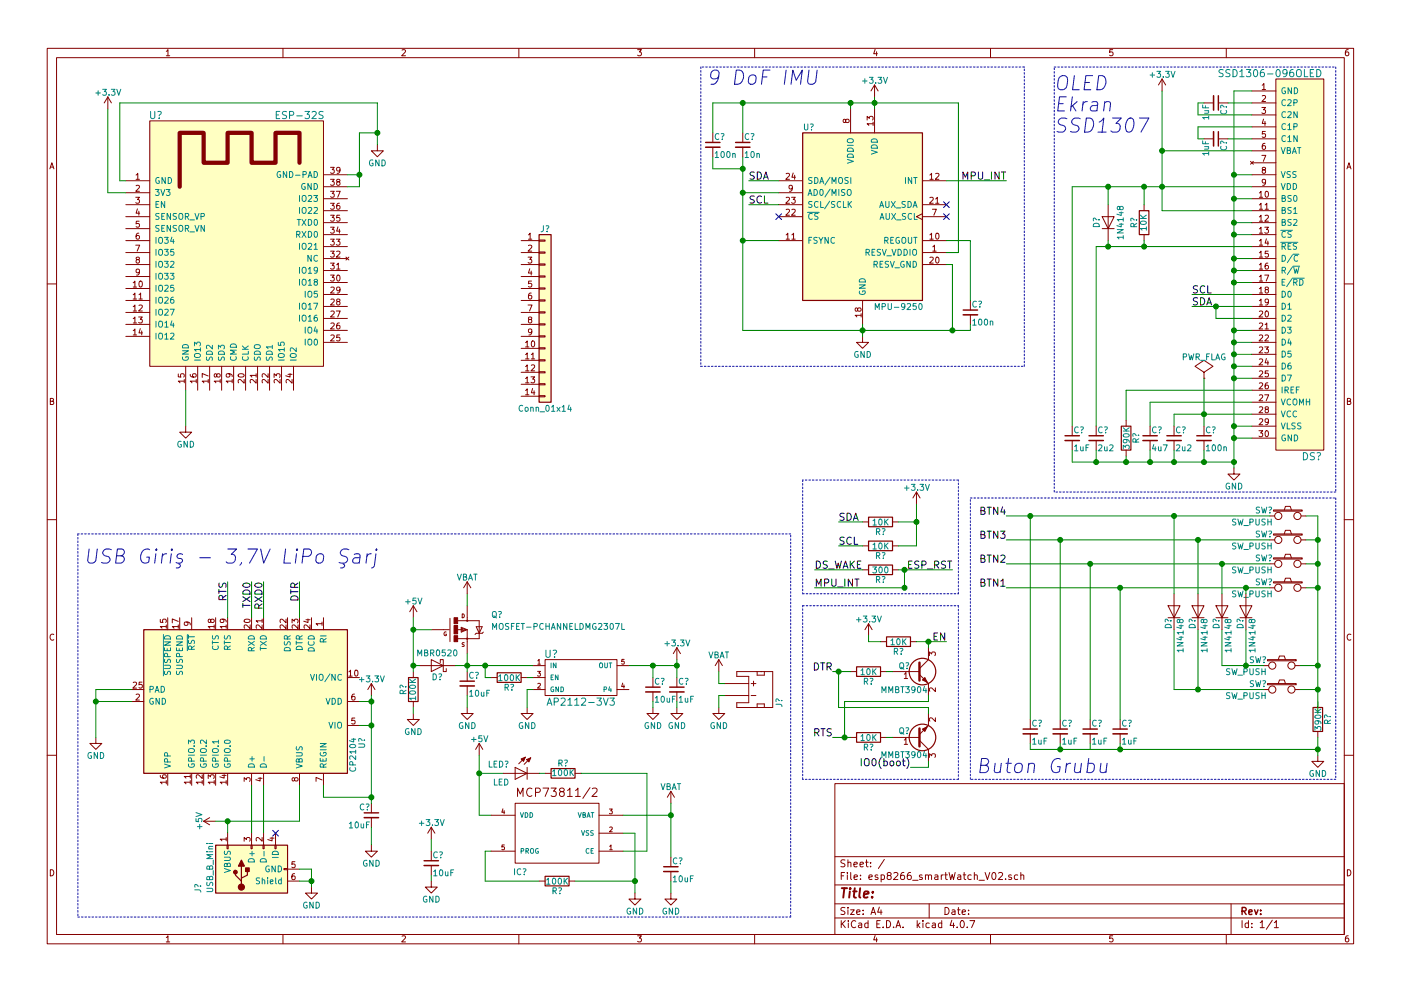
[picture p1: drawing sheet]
<svg xmlns="http://www.w3.org/2000/svg" width="297mm" height="210mm" viewBox="0 0 297 210" stroke-linecap="round" stroke-linejoin="round" font-family="sans-serif">
<g fill="none" stroke="#840000" stroke-width=".21">
<path d="M10 10.3h277v189.9h-277zM12 12.2h273v186.1h-273zM35.3 10.9l.3-.4v1.3M35.3 11.8h.7M60 10.3v1.9M85.2 10.6l.5-.1 .3 .4-.8 .9h.8M110 10.3v1.9M135.2 10.5h.8l-.4 .5 .3 .1 .1 .2-.1 .4-.2 .1-.5-.1M160 10.3v1.9M185.4 18v2.6M185.4 18l-.7 1.3M185.4 18l.8 1.3"/>
<path d="M185.5 10.5l-.3 .9h.8M185.9 11v.8M210 10.3v1.9M235.9 10.5h-.6v.6h.6l.1 .5-.3 .2-.4-.1M246.4 16.8l-.8 1.2M246.4 16.8v2.5M246.4 16.8l.7 1.2M260 10.3v1.9M265.4 19.3h5.1M267.6 18.1l.4-.4v1.3M267.6 19h.7M270.5 16.8h10.2v78.7h-10.2z"/>
<path d="M285.9 10.5l-.4 .1-.2 .2-.1 .8 .3 .2 .4-.1 .1-.4-.1-.2-.4-.1-.3 .3M10.6 35.8l.4-1.3 .4 1.3M10.7 35.5h.6M22.9 20.6l-.8 1.2M22.9 20.6v2.5M22.9 20.6l.7 1.2M26.7 38.3h5M28.9 37.1l.3-.3v1.2M28.9 39.4l.4-.1 .3 .4-.8 .9h.8M28.9 38h.7M31.7 25.6h36.9v52.1h-36.9zM68.6 39.6h5.1"/>
<path d="M68.6 37.1h5.1M70.1 38h.8l-.5 .5 .4 .1v.6l-.2 .1-.5-.1M70.1 35.5h.8l-.5 .5 .4 .1v.5l-.2 .2-.5-.2M71.6 38.6l-.2-.3v-.2h.6v.3l-.5 .2-.1 .2v.4l.2 .1h.3l.2-.2-.1-.4-.1-.1M72.1 36l-.2 .3-.4-.1-.1-.6 .5-.1 .2 .2-.1 .8-.3 .3h-.2M80 30.7v1.3h1.3l-1.3 1.3-1.3-1.3h1.3M151.1 28.2v2M151.1 31.2v2.1M157.5 28.2v2M157.5 31.2v2.1M165.1 38.3h5.1M166.7 36.9l.5-.1 .2 .3-.8 .9h.8"/>
<path d="M168 39.8l-.2 .3-.4-.1-.1-.6 .5-.1 .2 .2-.1 .8-.3 .3h-.2M168.2 36.7l-.3 .9h.8M168.5 37.2v.8M179.3 25.5l.3-.2h.3l.1 .2v.4l-.4 .1-.3-.1-.1-.6h-.3l-.1 .6 .3 .1 .2-.2M180.3 23.1v5.1M183.8 25.5v-.8l.5 .4 .1-.4h.6l.1 .2-.1 .6M185.1 26.3h-1.3l.4 .3M185.1 25.9v.7M185.4 23.1v5.1M195.6 38.3h5.1M197.2 37.1l.3-.3v1.2M197.2 38h.7"/>
<path d="M198.4 36.9l.5-.1 .2 .3-.8 .9h.8M255.3 21.8h2M255.3 29.5h2M258.3 21.8h2M258.3 29.5h2M265.1 34.2l.6 .6M265.4 39.6h5.1M265.4 37.1h5.1M265.4 21.8h5.1M265.4 24.4h5.1M265.4 26.9h5.1M265.4 29.5h5.1"/>
<path d="M265.4 32h5.1M265.4 34.5h5.1M265.7 34.2l-.6 .6M267.5 22.8h.8l-.4 .5 .4 .1v.5l-.2 .2-.6-.2M267.5 33h.9l-.6 1.2M267.6 20.4l.5-.1 .2 .3-.8 .9h.8M267.8 36l-.2-.2 .1-.2h.6v.3l-.6 .2-.1 .2 .1 .3 .1 .2h.3l.2-.3v-.3l-.2-.2M267.9 25.3l-.3 .9h.8M268.2 30.4l-.4 .1-.1 .2-.1 .7 .2 .3 .5-.1-.1-.6-.4-.1-.2 .2M268.2 25.7v.9M268.3 27.9h-.6l-.1 .6h.7v.5l-.2 .2-.5-.2M268.3 38.6l-.2 .2h-.4v-.7l.4-.1 .2 .3v.7l-.3 .3h-.3"/>
<path d="M285.6 35.8l.4-1.3 .4 1.3M285.7 35.5h.6M26.7 40.9h5M26.7 43.4h5M26.7 46h5M26.7 48.5h5M26.7 51h5M26.7 53.6h5M26.7 56.1h5M26.7 58.7h5M28.2 60l.4-.4v1.3M28.8 41.9h.8l-.5 .4 .4 .1v.6l-.2 .1-.5-.1"/>
<path d="M28.8 52h.8l-.5 1.3M29.1 55.1l-.2-.2v-.2h.6v.3l-.5 .1-.1 .2v.4l.2 .1h.2l.3-.2-.1-.4-.2-.1M29.1 44.3l-.2 .9h.7M29.4 49.5h-.3l-.2 .3v.7l.2 .2 .4-.1-.1-.6h-.3l-.2 .2M29.4 44.8v.9M29.5 46.9h-.6v.6h.6v.6l-.2 .1-.4-.1M29.6 57.6l-.3 .3-.3-.1-.1-.6 .4-.1 .3 .2-.1 .8-.3 .3h-.2M29.6 59.7l.1-.1a.67 .67 0 0 1 .5 .7 .67 .67 0 0 1-.5 .6l-.2-.5zM68.6 59.9h5.1M68.6 57.4h5.1M68.6 54.9h5.1M68.6 52.3h5.1"/>
<path d="M68.6 49.8h5.1M68.6 47.2h5.1M68.6 44.7h5.1M68.6 42.2h5.1M70.1 58.4h.8l-.5 .4 .4 .1v.6l-.2 .1-.5-.1M70.1 55.8h.8l-.5 .5 .4 .1v.6l-.2 .1-.5-.1M70.1 53.3h.8l-.5 .5 .4 .1v.5l-.2 .2-.5-.2M70.1 50.7h.8l-.5 .5 .4 .1v.6l-.2 .1-.5-.1M70.1 48.2h.8l-.5 .5 .4 .1v.5l-.2 .2-.5-.2M70.1 45.7h.8l-.5 .4 .4 .1v.6l-.2 .1-.5-.1M70.1 43.1h.8l-.5 .5 .4 .1v.6l-.2 .1-.5-.1M70.1 40.6h.8l-.5 .5 .4 .1v.5l-.2 .2-.5-.2"/>
<path d="M71.3 50.7h.8l-.4 .5 .3 .1v.6l-.1 .1-.6-.1M71.3 40.6h.8l-.5 1.3M71.4 56.2l.3-.4v1.3M71.4 53.4l.5-.1 .2 .3-.8 1h.8M71.4 57.1h.7M71.5 58.5l.2-.1a.67 .67 0 0 1 .4 .6 .67 .67 0 0 1-.4 .6l-.3-.4zM71.7 48.1l-.3 .9h.7M72 43.1l-.4 .1-.2 .2v.7l.2 .3 .4-.1v-.6l-.4-.1-.2 .2M72 48.6v.9M72 45.7h-.6v.5h.6v.6l-.1 .1-.5-.1M73.4 54.6l.6 .6M74 54.6l-.6 .6"/>
<path d="M110.5 51h3.8M110.5 53.6h3.8M110.5 56.1h3.8M110.5 58.7h3.8M112 54.6h.8l-.5 .4 .4 .1v.6l-.2 .1-.5-.1M112 49.8l.4-.3v1.2M112 52.1l.5-.1 .3 .4-.8 .9h.8M112 50.7h.8M112.3 57l-.3 .9h.8M112.6 57.5v.9M112.7 59.6h-.6l-.1 .6h.7v.6l-.2 .1-.5-.1M114.3 58.5h1.3v.3h-1.3z"/>
<path d="M114.3 56h1.3v.3h-1.3zM114.3 53.5h1.3v.2h-1.3zM114.3 50.9h1.3v.3h-1.3zM165.1 40.9h5.1M165.1 43.4h5.1M165.1 46h5.1M165.1 51h5.1M166.7 49.8l.3-.3v1.2M166.7 44.5l.5-.1 .2 .3-.8 1h.8M166.7 42l.5-.1 .2 .3-.8 .9h.8M166.7 50.7h.7M167.8 41.9h.8l-.4 .4 .4 .1v.6l-.2 .1-.6-.1"/>
<path d="M167.9 49.8l.3-.3v1.2M167.9 44.5l.5-.1 .2 .3-.8 1h.8M167.9 50.7h.7M195.6 45.3l-1.3 .7 1.3 .6M195.6 43.4h5.1M195.6 46h5.1M195.6 51h5.1M195.6 53.6h5.1M195.6 56.1h5.1M197.2 49.8l.3-.3v1.2M197.2 54.7l.4-.1 .3 .3-.8 .9h.8M197.2 42l.4-.1 .3 .3-.8 .9h.8"/>
<path d="M197.2 50.7h.7M197.7 44.4h.8l-.5 1.3M197.8 52.4l.3-.4v1.3M197.8 53.3h.7M198.4 42.2l.3-.3v1.2M198.4 43.1h.7M198.5 49.6l.2-.1a.67 .67 0 0 1 .4 .6 .67 .67 0 0 1-.4 .6l-.3-.4zM198.5 54.7l.2-.1a.67 .67 0 0 1 .4 .6 .67 .67 0 0 1-.4 .6l-.3-.5zM233.7 46h2.5l-1.3 2.5zM233.7 48.5h2.5M234.9 43.4v7.6M242.6 43.4v1.3"/>
<path d="M242.6 49.8v1.2M265.4 59.9h5.1M265.4 57.4h5.1M265.4 54.9h5.1M265.4 52.3h5.1M265.4 49.8h5.1M265.4 47.2h5.1M265.4 44.7h5.1M265.4 42.2h5.1M267 40.9l.4-.3v1.3M267 43.5l.4-.4v1.3M267 46l.4-.3v1.2"/>
<path d="M267 48.6l.4-.4v1.3M267 51.1l.4-.4v1.3M267 53.6l.4-.3v1.3M267 56.2l.4-.4v1.3M267 58.7l.4-.3v1.2M267 57.1h.7M267 41.9h.7M267 44.4h.7M267 46.9h.7M267 49.5h.7M267 52h.7M267 54.6h.7"/>
<path d="M267 59.6h.7M268.1 48.2h.8l-.4 .5 .4 .1v.5l-.2 .2-.6-.2M268.1 58.4h.9l-.5 1.2M268.2 43.5l.4-.4v1.3M268.2 45.8l.5-.1 .2 .3-.8 .9h.8M268.2 44.4h.7M268.3 40.7l.2-.1a.67 .67 0 0 1 .5 .6 .67 .67 0 0 1-.5 .7l-.3-.5zM268.5 50.7l-.3 .9h.8M268.8 55.8l-.3 .1-.2 .2-.1 .7 .3 .3 .4-.1-.1-.6-.3-.1-.3 .2M268.8 51.1v.9M268.9 53.3h-.6l-.1 .6h.7v.5l-.2 .2-.5-.2M10 60.2h2"/>
<path d="M26.7 61.2h5M26.7 63.7h5M26.7 66.3h5M26.7 68.8h5M26.7 71.4h5M28.2 62.5l.4-.3v1.2M28.2 65.1l.4-.4v1.3M28.2 67.6l.4-.3v1.2M28.2 70.1l.4-.3v1.3M28.2 60.9h.8M28.2 63.4h.8M28.2 66h.8"/>
<path d="M28.2 68.5h.8M28.2 71.1h.8M29.4 67.3h.8l-.5 .4 .4 .1v.6l-.2 .1-.5-.1M29.5 62.5l.3-.3v1.2M29.5 64.8l.4-.1 .3 .4-.8 .9h.8M29.5 63.4h.7M29.7 69.7l-.2 .9h.7M30 70.2v.9M37.8 79.3v.7h.6v-.7h.5l.2 .2-.2 .5M39.4 77.7v5.1M40.3 79.4l.1 .4 .2 .2h.8l.2-.2-.1-.5-.6 .1-.1 .4 .2 .2M41.9 77.7v5.1"/>
<path d="M44.1 79.8l-1.2-.6v.9M44.4 77.7v5.1M45.9 79.5l.3-.2h.4l.1 .2-.1 .5h-.4l-.2-.1-.2-.6h-.3v.7h.2l.2-.2M47 77.7v5.1M48.5 79.3l.2 .2v.4l-.6 .1-.1-.5 .2-.2h.7l.3 .3v.3M49.5 77.7v5.1M50.6 79.4a.69 .69 0 0 1 1.2 .3 .74 .74 0 0 1-1.3-.1zM52.1 77.7v5.1M54.3 79.6h-1.3l.4 .4M54.3 79.3v.7M54.6 77.7v5.1M56.8 79.3v.8l-.9-.8-.3 .2 .1 .5"/>
<path d="M57.1 77.7v5.1M59.7 77.7v5.1M61.1 79.4h.8M61.5 79.2v.8l-.9-.3M62.2 77.7v5.1M68.6 72.6h5.1M68.6 70.1h5.1M68.6 67.6h5.1M68.6 65h5.1M68.6 62.5h5.1M70.2 71.2l.4-.1 .3 .3-.8 .9h.8M70.2 68.6l.4-.1 .3 .4-.8 .9h.8"/>
<path d="M70.2 66.1l.4-.1 .3 .3-.8 1h.8M70.2 63.5l.4-.1 .3 .4-.8 .9h.8M70.2 61l.4-.1 .3 .4-.8 .9h.8M71.3 66h.8l-.5 1.3M71.6 64l-.2-.3v-.2h.6v.3l-.5 .2-.1 .2v.4l.2 .1h.3l.2-.2-.1-.4-.1-.1M72 68.5l-.4 .1-.2 .2v.7l.2 .3 .4-.1v-.6l-.4-.1-.2 .2M72 71.1h-.6v.5h.6v.6l-.1 .1-.5-.1M72.1 61.4l-.2 .3-.4-.1-.1-.6 .5-.1 .2 .2-.1 .8-.3 .3h-.2M110.5 61.2h3.8M110.5 63.7h3.8M110.5 66.3h3.8M110.5 68.8h3.8"/>
<path d="M110.5 71.4h3.8M110.5 73.9h3.8M110.5 76.4h3.8M110.5 79h3.8M111.4 72.7l.4-.4v1.3M111.4 75.2l.4-.3v1.2M111.4 77.8l.4-.4v1.3M111.4 73.6h.7M111.4 76.1h.7M111.4 78.7h.7M112 64.7h.8l-.5 1.3M112.3 67.8l-.3-.2 .1-.2h.6v.3l-.6 .1-.1 .2 .1 .4 .2 .1h.2l.3-.2-.1-.4-.2-.1"/>
<path d="M112.6 80h.8l-.5 .4 .4 .1v.6l-.2 .1-.5-.1M112.6 62.2h-.3l-.2 .3-.1 .7 .3 .2 .4-.1-.1-.6h-.3l-.3 .2M112.6 75.2l.4-.3v1.2M112.6 77.5l.5-.1 .3 .4-.8 .9h.8M112.6 76.1h.8M112.8 70.3l-.3 .3-.4-.1v-.6l.4-.1 .3 .2-.1 .8-.3 .3h-.3M112.8 72.4l.1-.1a.67 .67 0 0 1 .5 .7 .67 .67 0 0 1-.5 .6l-.3-.5zM114.3 78.9h1.3v.2h-1.3zM114.3 76.3h1.3v.3h-1.3zM114.3 73.8h1.3v.2h-1.3zM114.3 71.2h1.3v.3h-1.3zM114.3 68.7h1.3v.3h-1.3z"/>
<path d="M114.3 66.2h1.3v.2h-1.3zM114.3 63.6h1.3v.3h-1.3zM114.3 61.1h1.3v.2h-1.3zM181.8 65.6l.3-.3 .3 .1 .2 .2-.1 .3-.4 .1-.2-.1-.2-.5h-.3v.5l.2 .1 .2-.2M182.6 66.9h-1.3l.4 .4M182.6 66.5v.8M182.9 71.4v1.2h1.2l-1.2 1.3-1.3-1.3h1.3M182.9 63.7v5.1M205.7 63.7v2.1M205.7 66.8v2M255.3 79l1.9-1.3-1.9-1.3-1.9 1.3 1.9 1.3v1.3M265.4 72.6h5.1"/>
<path d="M265.4 70.1h5.1M265.4 67.6h5.1M265.4 65h5.1M265.4 62.5h5.1M265.4 75.2h5.1M265.4 77.7h5.1M267 66.1l.5-.1 .2 .3-.8 1h.8M267 68.6l.5-.1 .2 .4-.8 .9h.8M267 71.2l.5-.1 .2 .3-.8 .9h.8M267 73.7l.5-.1 .2 .4-.8 .9h.8M267 76.2l.5-.1 .2 .4-.8 .9h.8M267 78.8l.5-.1 .2 .3-.8 1h.8"/>
<path d="M267 61.3l.4-.4v1.3M267 63.8l.4-.4v1.3M267 62.2h.7M267 64.7h.7M268.1 73.6h.8l-.4 .5 .4 .1v.5l-.2 .2-.6-.2M268.2 68.9l.4-.4v1.3M268.2 71.2l.5-.1 .2 .3-.8 .9h.8M268.2 69.8h.7M268.3 66.1l.2-.1a.67 .67 0 0 1 .5 .6 .67 .67 0 0 1-.5 .7l-.3-.5zM268.5 61.4l-.3-.2 .1-.2h.6v.3l-.6 .2-.1 .2 .1 .3 .2 .2h.2l.2-.3v-.3l-.2-.2M268.5 76.1l-.3 .9h.8M268.8 76.5v.9"/>
<path d="M268.9 78.7h-.6l-.1 .6h.7v.5l-.2 .2-.5-.2M268.9 64l-.2 .2h-.4v-.7l.4-.1 .2 .3v.7l-.3 .3h-.3M285 60.2h2M10.7 85.1h.5l.1-.5-.6-.1v1.3h.5l.2-.4-.3-.3M39.1 80.9h-1.3l.4 .3M39.1 80.5v.7M39.4 90.4v1.3h1.2l-1.2 1.3-1.3-1.3h1.3M41.6 80.9h-1.3l.4 .3M41.6 80.5v.7M44.1 80.9h-1.2l.3 .3M44.1 80.5v.7M46.7 80.9h-1.3l.4 .3"/>
<path d="M46.7 80.5v.7M49.2 80.9h-1.2l.3 .3M49.2 80.5v.7M51.8 80.5v.8l-.9-.8-.4 .2 .1 .5M54.3 80.5v.8l-.9-.8-.4 .2 .1 .5M56.8 80.5v.8l-.9-.8-.3 .2 .1 .5M58.1 80.1v-.8l.5 .4 .1-.4h.6l.1 .2-.1 .6M59.4 80.5v.8l-.9-.8-.4 .2 .1 .5M61.9 80.5v.8l-.9-.8-.3 .2 .1 .5M110.5 81.5h3.8M110.5 84.1h3.8M111.4 80.3l.4-.3v1.2"/>
<path d="M111.4 82.8l.4-.3v1.3M111.4 81.2h.7M111.4 83.8h.7M112.9 82.4l-.3 .9h.8M113.2 82.9v.9M114.3 83.9h1.3v.3h-1.3zM114.3 81.4h1.3v.3h-1.3zM227.3 90.4v2.1M227.3 93.5v2M232.4 90.4v2.1M232.4 93.5v2M238.8 89.1v1.3"/>
<path d="M238.8 95.5v1.3M243.8 90.4v2.1M243.8 93.5v2M248.9 90.4v2.1M248.9 93.5v2M255.3 80.3h.1M255.3 90.4v2.1M255.3 93.5v2M261.6 99.3v1.3h1.3l-1.3 1.2-1.3-1.2h1.3M265.4 93h5.1M265.4 80.3h5.1M265.4 82.8h5.1"/>
<path d="M265.4 85.3h5.1M265.4 87.9h5.1M265.4 90.4h5.1M266.9 91.4h.8l-.4 .5 .4 .1v.5l-.2 .2-.6-.2M267 81.3l.5-.1 .2 .4-.8 .9h.8M267 83.9l.5-.1 .2 .3-.8 .9h.8M267 86.4l.5-.1 .2 .4-.8 .9h.8M267 88.9l.5-.1 .2 .4-.8 .9h.8M268.1 83.8h.9l-.5 1.2M268.3 91.5l.2-.1a.67 .67 0 0 1 .5 .6 .67 .67 0 0 1-.5 .7l-.3-.5zM268.5 86.8l-.3-.2 .1-.2h.6v.3l-.6 .2-.1 .2 .1 .3 .2 .2h.2l.2-.3v-.3l-.2-.2M268.8 81.2l-.3 .1-.2 .2-.1 .7 .3 .3 .4-.1-.1-.6-.3-.1-.3 .2"/>
<path d="M268.9 89.4l-.2 .2h-.4v-.7l.4-.1 .2 .3v.7l-.3 .3h-.3M285.7 85.1h.5l.1-.5-.6-.1v1.3h.5l.2-.4-.3-.3M10 110.3h2M182.9 110.7h1.2M182.9 115.8h1.2M189.2 110.7h1.3M189.2 115.8h1.3M194.3 104.4l-.8 1.3M194.3 104.4v2.5M194.3 104.4l.8 1.3M269.2 119.6h1.1M269.2 114.5h1.1"/>
<path d="M269.2 109.5h1.1M270 118.4h6.1v.2h-6.1zM270 113.3h6.1v.2h-6.1zM270 108.2h6.1v.3h-6.1zM272.3 118.4l.2-.8h1.1l.2 .8M272.3 113.3l.2-.8h1.1l.2 .8M272.3 108.2l.2-.8h1.1l.2 .8M275.8 119.6h1.1M275.8 114.5h1.1M275.8 109.5h1.1M285 110.3h2M11.4 134.6a.58 .58 0 0 0-.8 .6 .58 .58 0 0 0 .8 .5"/>
<path d="M34 131.4v.6l.6 .1v-.7h.5l.2 .2-.2 .5M35.3 132.9h-1.3l.3 .4M35.3 132.6v.7M35.6 131.1v2.5M37.8 132.9h-1.3l.4 .4M37.8 131.8l-1.3-.5v.9M37.8 132.6v.7M38.1 131.1v2.5M39.6 132l.3 .2-.1 .4h-.6l-.1-.4 .2-.2h.7l.3 .3v.3M40.6 131.1v2.5M44.7 131.6l.2-.2h.4l.1 .2-.1 .4-.4 .1-.2-.1-.1-.6h-.4v.6l.2 .1 .3-.3M45.4 132.9h-1.3l.4 .4"/>
<path d="M45.4 132.6v.7M45.7 131.1v2.5M47.2 131.4l.3 .2-.1 .4h-.6l-.1-.4 .2-.2h.8l.3 .3v.3M48 132.9h-1.3l.3 .4M48 132.6v.7M48.3 131.1v2.5M51.8 131.5a.76 .76 0 0 1 1.2 .3 .74 .74 0 0 1-1.2-.1zM53 132.6v.8l-.9-.8-.3 .2 .1 .5M53.3 131.1v2.5M55.6 132.6v.8l-.9-.8-.4 .2 .1 .5M55.6 131.7h-1.3l.4 .4M55.6 131.4v.7"/>
<path d="M55.9 131.1v2.5M60.7 132.6v.8l-1-.8-.3 .2 .1 .5M60.7 131.4v.8l-1-.8-.3 .2 .1 .5M61 131.1v2.5M61.9 132.2v-.8l.5 .4 .1-.4h.6l.1 .2-.1 .6M63.2 132.6v.8l-.9-.8-.4 .2 .1 .5M63.5 131.1v2.5M64.9 131.5h.8M65.3 131.3v.8l-.9-.3M65.7 132.6v.8l-.9-.8-.3 .2 .1 .5M66 131.1v2.5M68.3 132.3h-1.3l.4 .4"/>
<path d="M68.3 132v.7M68.6 131.1v2.5M87.6 128.5v2.6M87.6 128.5l-.7 1.3M87.6 128.5l.8 1.3M91.4 139.9l2.6 1.3-2.6 1.3zM91.4 133.6h3.8M94.6 134.1a.37 .37 0 0 0-.5 .4 .37 .37 0 0 0 .5 .3v-.3h-.1M95.4 131.2v4.9M97 133.6h1.2M97.1 131.7h4.5v3.8h-4.6M97.8 133.1l1.3 .5-1.3 .5z"/>
<path d="M97.9 133.6v-.3l.9 .3-.9 .3M98 130.2a.41 .41 0 0 1 .5 .5 .41 .41 0 0 1-.5 .4zM98.4 136.4h-.4a.32 .32 0 0 0 .4 .4l-.1 .3h-.3M99.1 123.4v2.6M99.1 128.5v3.2M99.1 133.6v5.1M99.1 123.4l-.8 1.3M99.1 123.4l.7 1.3M101 133h1.2l-.6 1.4zM102.5 134.1l-.3 .3h-1.2l-.3 .2M115.6 139.9h15.2v7.7h-15.2zM132.3 139.9h-.4l-.1 .5 .5-.1v.5h-.5"/>
<path d="M143.5 137.4v2.5M143.5 137.4l-.8 1.3M143.5 137.4l.8 1.3M152.4 139.9l-.8 1.3M152.4 139.9v2.6M152.4 139.9l.8 1.3M182.9 120.9h1.2M184.1 132.3l.8 1.3M184.1 132.3v2.6M184.1 132.3l-.7 1.3M186.7 136.1h1.3M189.2 120.9h1.3"/>
<path d="M193 136.1h1.3M196.8 137.4v2.5l-1.9 2M197.1 139.1v-.8l.4 .5 .1-.4h.6l.1 .2-.1 .5M247.6 128.5h2.6l-1.3 2.6zM247.6 131.1h2.6M248.9 126v7.6M252.7 128.5h2.6l-1.3 2.6zM252.7 131.1h2.6M254 126v7.6M257.8 128.5h2.5l-1.2 2.6zM257.8 131.1h2.5M259.1 126v7.6"/>
<path d="M262.9 128.5h2.5l-1.2 2.6zM262.9 131.1h2.5M264.2 126v7.6M268.7 139.9h6.1v.3h-6.1zM269.2 124.7h1.1M270 123.4h6.1v.3h-6.1zM271 139.9l.3-.7h1l.2 .7M272.3 123.4l.2-.7h1.1l.2 .7M275.8 124.7h1.1M286.4 134.6a.58 .58 0 0 0-.8 .6 .58 .58 0 0 0 .8 .5M20.3 156.5v1.2h-1.3l1.3 1.3 1.3-1.3h-1.3M27.9 146.3h2.6"/>
<path d="M27.9 148.8h2.6M28.2 144.8l.5-.1 .3 .4-.8 .9h.8M28.9 147.4l.4-.1 .3 .3-.8 .9h.8M30.1 144.7h-.6v.6h.6v.6l-.2 .1-.4-.1M73.7 143.8h2.5M73.7 148.8h2.5M73.7 153.9h2.5M74 142.5l.3-.3v1.3M74 143.5h.7M75.2 147.3h-.4l-.2 .3v.7l.2 .2 .4-.1v-.6l-.4-.1-.2 .3M75.2 152.3h-.6v.6h.6v.6l-.1 .1-.5-.1M75.3 142.3l.2-.1a.67 .67 0 0 1 .4 .6 .67 .67 0 0 1-.4 .7l-.3-.5z"/>
<path d="M78.7 145v2.6M78.7 145l-.7 1.3M78.7 145l.8 1.3M87.6 151.4v1.2h1.3l-1.3 1.3-1.2-1.3h1.2M87.6 142.5v1.3M87.6 148.8v1.3M88.9 141.2h7.6M93.3 140.6v-.7h.7v2.6h.6v-.6M99.1 150.1v1.3h1.2l-1.2 1.2-1.3-1.2h1.3M99.1 142.5v2M99.1 145.5v2.1M101.6 157.7v2.6"/>
<path d="M101.6 157.7l-.8 1.3M101.6 157.7l.8 1.3M104.1 143.8h1.3M110.5 143.8h1.3M111.8 150.1v1.3h1.2l-1.2 1.2-1.3-1.2h1.3M113 141.2h2.6M113 146.3h2.6M113 143.8h2.6M114 142.4h.6l-.4 .4 .4 .1v.5h-.6M114 140.2l.3-.3v1M114 145.1l.4-.1 .2 .3-.6 .7h.6M114 140.9h.6"/>
<path d="M130.8 141.2h2.5M130.8 146.3h2.5M132 144.9l-.2 .8h.6M132.3 145.3v.7M138.4 150.1v1.3h1.3l-1.3 1.2-1.2-1.2h1.2M138.4 143.8v2M138.4 146.8v2M143.5 150.1v1.3h1.3l-1.3 1.2-1.3-1.2h1.3M143.5 143.8v2M143.5 146.8v2M152.4 150.1v1.3h1.3l-1.3 1.2-1.3-1.2h1.3M153.7 147.6h5"/>
<path d="M153.7 145h5M156.2 142.5h7.6v7.6h-7.6v-1h2.5v-5.6h-2.5zM159.3 147.6h1M159.3 145h1M159.8 144.5v1M160.5 142.5v.8h1.6v-.8M160.5 150.1v-.8h1.6v.8M161.3 150.1h.1M161.3 142.5h.1M180.3 142.5h1.3M180.3 156.5h1.3M186.7 142.5h1.3"/>
<path d="M186.7 156.5h1.3M189.2 142.5h5.7M189.2 156.5h5.7M191.7 143l.4-.3v1.3M191.7 157l.4-.3v1.2M191.7 144h.7M191.7 157.9h.7M194.9 143.1l1.9 1.9v2.6M194.9 157.1l1.9 1.9v2.5M196.8 151.4v2.5l-1.9 1.9M198.3 145.9v.8l-.9-.8-.3 .3 .1 .5M198.3 152.3v.8l-.9-.8-.3 .2 .1 .5"/>
<path d="M218.4 152.6v2.1M218.4 155.7v2M224.8 152.6v2.1M224.8 155.7v2M231.1 152.6v2.1M231.1 155.7v2M237.5 152.6v2.1M237.5 155.7v2M268 141.2h1M268 146.3h1M268.7 145h6.1v.3h-6.1zM271 145l.3-.7h1l.2 .7"/>
<path d="M274.6 141.2h1M274.6 146.3h1M279.4 148.8v1.3M279.4 155.2v1.3M10 160.2h2M34 164.5v.4l.3 .1 .7 .1 .3-.2-.2-.5-.6 .1v.4l.2 .2M35.3 166h-1.3l.3 .3M35.3 165.6v.7M35.6 164.1v2.5M40.3 166h-1.2l.3 .3M40.3 164.7h-1.2l.3 .4M40.3 164.4v.7"/>
<path d="M40.3 165.6v.7M40.6 164.1v2.5M42.9 166h-1.3l.4 .3M42.9 164.4v.8l-.9-.8-.4 .2 .1 .5M42.9 165.6v.7M43.2 174.2h2.5M43.2 174.2l1.2 .8M43.2 164.1v2.5M44.1 165.2v-.8l.5 .4 .1-.4h.6l.1 .2-.1 .6M44.4 173.5l-1.2 .7M45.4 166h-1.3l.4 .3M45.4 165.6v.7"/>
<path d="M45.7 164.1v2.5M47.1 164.5h.9M47.5 164.3v.8l-.9-.3M48 178h-1.3l.3 .4M48 166h-1.3l.3 .3M48 165.6v.7M48 177.7v.7M48.1 179.3h.3v.8h-.3zM48.3 164.1v2.5M48.3 176.8v2.5M51.8 178.5v-.8l.4 .4 .1-.4h.6l.1 .2-.1 .6M51.8 165.8v-.8l.4 .4 .1-.4h.6l.1 .2-.1 .6"/>
<path d="M53.2 179.3h.3v.8h-.3zM53.3 164.1v2.5M53.3 176.8v2.5M54.7 165.1h.9M55.1 164.9v.8l-.9-.3M55.6 177.7v.8l-.9-.8-.4 .2 .1 .5M55.8 179.3h.2v.8h-.2zM55.9 164.1v2.5M55.9 176.8v2.5M57.3 177.8h.8M57.7 177.6v.8l-.9-.3M58.3 179.3h.2v.8h-.2z"/>
<path d="M58.4 176.8v2.5M62.5 165.2l.2-.2h.4l.1 .2-.1 .4-.4 .1-.2-.1-.2-.6h-.3v.6l.2 .1 .3-.2M63.5 164.1v2.5M68.3 165.5l-1.3-.6v.9M68.6 164.1v2.5M78.7 179.3v1.3h-1.2l1.2 1.3 1.3-1.3h-1.3M78.7 170.4v2.1M78.7 173.5v2M91.4 175.5v2.5M91.4 175.5l-.7 1.3M91.4 175.5l.8 1.3M104.1 173h5.1"/>
<path d="M106.6 171.6l-.2 .7h.6M106.7 164.1h7.6M106.9 172v.7M106.9 179.3h-.4l-.1 .5 .5-.1v.5h-.5M109.2 170.4h17.8v12.7h-17.8zM109.2 162.8l2.6 1.3-2.6 1.2zM109.7 169v-1.8l.6 1.3 .6-1.3v1.8M111.4 160.6l-1.4 1.4M111.8 162.8v2.5M112.5 160.8l-1.4 1.4M112.8 167.4a.85 .85 0 0 0-1.2 .5 .85 .85 0 0 0 .8 1.1l.4-.2M113.5 168.1l.9-.1 .2-.2-.1-.4-.3-.2h-.7v1.8"/>
<path d="M115.1 167.2h1.2l-.7 1.8M115.6 164.1h1.2M116.8 167.2h1.1l-.6 .7 .6 .1v.8l-.3 .2h-.5l-.3-.2M119 168l-.4-.4 .1-.2 .3-.2 .5 .1 .1 .2v.3l-.8 .2-.2 .3v.3l.4 .4h.3l.3-.4v-.5l-.3-.1M120.3 167.7l.5-.5v1.8M120.3 169h1M121.9 164.1h1.3M122 167.7l.5-.5v1.8M122 169h1M125.1 167.1l-1.5 2.3M125.6 167.4l.7-.2 .2 .2 .1 .3-.1 .3-1 1h1.1M127 176.8h5.1"/>
<path d="M127 173h5.1M129.2 171.6h.6l-.3 .4 .3 .1v.5h-.6M129.3 179.6l.2-.3v1M129.3 175.6l.3-.1 .2 .3-.6 .7h.6M142.2 167.9v2.5M142.2 167.9l-.7 1.3M142.2 167.9l.8 1.3M177 166.3h108v32h-108zM197.1 160.7v-.8l.4 .4 .1-.3h.6l.1 .1-.1 .6M279.4 160.3v1.2h1.3l-1.3 1.3-1.3-1.3h1.3M285 160.2h2M10.7 184.5a.65 .65 0 0 1 .7 .7 .65 .65 0 0 1-.7 .6z"/>
<path d="M35.3 198.9l.3-.4v1.3M35.3 199.8h.7M60 198.3v1.9M60.2 184.3h.8v.2h-.8zM61 184.4h2.5M61 186.9h2.5M62.5 185.4h-.4l-.2 .3v.7l.2 .2 .4-.1v-.6l-.4-.1-.2 .3M62.5 182.8h-.6v.6h.6v.6l-.1 .1-.5-.1M66 188.2v1.3h-1.2l1.2 1.2 1.3-1.2h-1.3M85.2 198.6l.5-.1 .3 .4-.8 .9h.8M91.4 186.9v1.3h1.3l-1.3 1.3-1.2-1.3h1.2M91.4 180.6v2"/>
<path d="M91.4 183.6v2.1M104.1 180.6h5.1M110 198.3v1.9M114.3 186.9h1.3M120.6 186.9h1.3M127 180.6h5.1M129.3 180.3h.5M134.6 189.5v1.2h1.3l-1.3 1.3-1.3-1.3h1.3M135.2 198.5h.8l-.4 .5 .3 .1 .1 .2-.1 .4-.2 .1-.5-.1M142.2 189.5v1.2h1.3l-1.3 1.3-1.2-1.3h1.2M142.2 181.9v2M142.2 184.9v2"/>
<path d="M160 198.3v1.9M177 194.8h108M177 191.8h108M177 187.8h108M177 181.8h108M178.4 195.3v1.5M178.4 185.8h.5M178.6 196l.6 .8M179.1 185.1h-.7v1.5M179.1 192.6l-.5-.1-.3 .3 .1 .3 .7 .4v.4l-.2 .1-.6-.1M179.1 182.5l-.5-.1-.3 .3 .1 .3 .7 .4v.4l-.2 .1-.6-.1M179.2 195.3l-.8 .9"/>
<path d="M179.7 185.1v.2M179.7 185.6v1M179.8 192.5v.2M179.8 183.1l.2-.2 .4 .1v.9M179.8 182.4v1.5M179.8 193v1M179.9 195.3v.2M179.9 195.8v1M180.3 193h.8l-.8 1h.8M180.4 185.1v1.3l.2 .2M181.1 183.4l.7-.1-.1-.3-.4-.1-.2 .2v.7h.6M181.1 186.1l.7-.1-.1-.3-.4-.1-.2 .2 .1 .7h.5"/>
<path d="M181.4 195.5a.71 .71 0 0 0-1 .5 .71 .71 0 0 0 .8 .8l.2-.1M181.6 193.5l.7-.1v-.3l-.4-.1-.3 .2 .1 .7h.6M182.1 195.9h.6v.9M182.3 183.4l.8-.1-.1-.3-.4-.1-.3 .2 .1 .7h.6M182.4 186.5v.1M182.4 185.7v.1M182.7 196.2l-.7 .3 .2 .3 .5-.1M183 193.9v.1M183 193.1v.1M183.5 182.9h.6M183.7 182.4v1.3l.4 .2M184 195.9l-.4-.1-.3 .3 .1 .6 .2 .1 .4-.1"/>
<path d="M184 195.3v1.5M184.2 186.1l.7-.1v-.3l-.4-.1-.3 .2 .1 .7h.6M184.6 183.8v.1M184.6 183v.1M184.7 194l.4-1.5 .5 1.5M184.8 193.6h.7M185.5 198.5l-.3 .9h.8M185.9 199v.8M185.9 196h.5M186.1 185.7l-.3-.1-.3 .2 .1 .2 .5 .2v.3h-.6M186.4 192.5l-.3 1h.9M186.6 195.3h-.7v1.5h.7"/>
<path d="M186.8 193v1M186.8 185.7l.4-.1 .3 .3-.1 .6h-.6M186.8 185.6v1.5M187.2 196.7v.1M187.5 182.3l-1.3 2M188 195.3a.76 .76 0 0 1 .8 .8 .76 .76 0 0 1-.8 .7zM188.4 185.7l-.3-.2 .1-.2 .2-.2 .4 .1 .2 .2-.1 .2-.5 .1-.3 .3v.3l.3 .3h.3l.3-.3v-.3l-.3-.3M189.5 196.7v.1M189.5 185.3l.6-.2 .3 .4-1 1.1h1M190 196.8l.4-1.5 .6 1.5M190.1 196.4h.7M191.5 196.7v.1"/>
<path d="M191.6 185.1l-.4 .1a1.11 1.11 0 0 0-.1 1.3l.4 .1 .2-.1 .1-.5-.3-.3h-.4l-.2 .3M193.1 185.1l-.5 .1a1.11 1.11 0 0 0-.1 1.3l.4 .1 .2-.1 .1-.5-.3-.3h-.4l-.1 .3M193.5 186.8h1.1M194.5 195.3v1.5M194.6 196.3l.4 .5M195 195.8l-.5 .6M195.5 185.7l-.4-.1-.2 .2 .1 .2 .5 .2v.3h-.6M195.7 195.3v.2M195.7 195.8v1M196.2 185.7l.2-.1 .4 .1v.9M196.2 185.6v1M196.8 185.8l.3-.2 .3 .1 .1 .9"/>
<path d="M197 191.8v3M197 195.9l-.4-.1-.3 .3 .1 .6 .2 .1 .4-.1M197.7 195.9h.6v.9M198.2 185.7h.6l.1 .9M198.3 196.2l-.7 .3 .2 .3 .5-.1M198.9 186l-.8 .3 .3 .3 .5-.1M199.6 185.6v1M199.7 195.9l-.5-.1-.2 .3v.6l.2 .1 .5-.1M199.7 195.3v1.5M200 185.6l-.4 .3M200.3 185.6h.6M200.4 192.5a.76 .76 0 0 1 .8 .8 .76 .76 0 0 1-.8 .7z"/>
<path d="M200.5 185.1v1.3l.4 .2M201.2 185.1l.4 1.5 .3-1.1 .3 1.1 .3-1.5M201.8 195.2l-.4 1.1h1M201.9 193.1h.5l.1 .9M202.2 195.8v1M202.5 193.4l-.7 .3 .2 .3 .5-.1M202.9 196.7v.1M203 193h.6M203.1 185.7h.6v.9M203.2 192.5v1.3l.4 .2M203.7 186l-.7 .3 .2 .3 .5-.1M203.8 195.4l.1-.1a.8 .8 0 0 1 .6 .8 .8 .8 0 0 1-.6 .7 .97 .97 0 0 1-.1-1.4z"/>
<path d="M204 193.5l.7-.1-.1-.3-.4-.1-.2 .2 .1 .7h.5M204.2 185.6h.6M204.4 185.1v1.3l.4 .2M205.1 196.7v.1M205.4 193.9v.1M205.4 193.1v.1M205.6 195.3h1.1l-.7 1.5M205.9 185.7l-.4-.1-.3 .3 .1 .6 .2 .1 .4-.1M206.6 185.7l.2-.1 .4 .1v.9M206.6 185.1v1.5M207.6 186.8h1.1M208.9 185.1l.4 1.5 .6-1.5"/>
<path d="M210 198.3v1.9M210.4 185.3l.2-.2a.8 .8 0 0 1 .6 .8 .8 .8 0 0 1-.6 .7l-.3-.6zM211.7 185.3l.6-.2 .3 .4-1 1.1h1M213.2 186.5v.1M214.4 185.7l-.3-.1-.3 .2 .1 .2 .5 .2v.3h-.6M215.8 185.7l-.5-.1-.2 .3v.6l.2 .1 .5-.1M216.4 185.7l.2-.1 .4 .1 .1 .9M216.4 185.1v1.5M235.9 198.5h-.6v.7l.6-.1 .1 .5-.3 .2-.4-.1M260 198.3v1.9M261 191.8v6.5M263.3 195.3v1.5"/>
<path d="M264.7 195.9l-.4-.1-.3 .3 .1 .6 .2 .1 .4-.1M264.7 195.3v1.5M265.4 196.7v.1M265.4 195.9v.1M267.2 195.8l.4-.5v1.5M267.2 196.8h.8M269.7 195.2l-1.2 2M270.2 195.8l.4-.5v1.5M270.2 196.8h.8M285.7 184.5a.65 .65 0 0 1 .7 .7 .65 .65 0 0 1-.7 .6zM285.9 198.5l-.4 .1-.2 .3-.1 .7 .3 .2 .4-.1 .1-.4-.1-.2-.4-.1-.3 .3"/>
<circle cx="271" cy="114.5" r=".76"/>
<circle cx="271" cy="109.5" r=".76"/>
<circle cx="271" cy="119.6" r=".76"/>
<circle cx="275.1" cy="109.5" r=".76"/>
<circle cx="275.1" cy="119.6" r=".76"/>
<circle cx="275.1" cy="114.5" r=".76"/>
<circle cx="271" cy="124.7" r=".76"/>
<circle cx="275.1" cy="124.7" r=".76"/>
<circle cx="269.7" cy="146.3" r=".76"/>
<circle cx="269.7" cy="141.2" r=".76"/>
<circle cx="273.8" cy="146.3" r=".76"/>
<circle cx="273.8" cy="141.2" r=".76"/>
</g>
<g fill="none" stroke="#840000" stroke-width=".3">
<path d="M149.6 30.2h3.1M156 30.2h3M258.3 20.3v3.1M258.3 27.9v3.1M204.2 65.8h3.1M225.8 92.5h3.1M230.9 92.5h3M242.3 92.5h3.1M247.4 92.5h3M253.7 92.5h3.1M97.5 144.5h3.1M136.9 145.8h3.1"/>
<path d="M142 145.8h3M216.9 154.7h3.1M223.3 154.7h3M229.6 154.7h3.1M236 154.7h3M77.2 172.5h3.1M89.9 182.6h3.1M140.7 183.9h3.1M263.3 193.3l.8-.1 .1-.2-.1-.3-.2-.2h-.6v1.5M263.7 193.3l.5 .7M264.8 193.5l.7-.1-.1-.3-.4-.1-.2 .2v.7h.6M266 193l.3 1 .4-1"/>
<path d="M267.3 193.9v.1M267.3 193.1v.1"/>
</g>
<path d="M178.5 188.4h1.1M179 188.4l-.2 2M180.2 189.1l-.2 1.3M180.3 188.4l-.1 .2 .2-.1-.1-.1-.1 .2M180.9 189.1h.7M181.2 188.4l-.2 1.8 .1 .1 .4 .1M182.4 188.4l-.2 1.8 .2 .2M183.2 189.8l.9-.2v-.4l-.6-.1-.3 .3v.9h.7M184.9 190.3v.1M185.1 189.2l-.1 .2-.1-.1 .2-.1-.1 .2" fill="none" stroke="#840000" stroke-width=".41"/>
<g fill="#ffffc2" stroke="#ffffc2" stroke-width=".21">
<path d="M31.7 25.6h36.9v52.1h-36.9z"/>
<path d="M45.7 179.3h15.3v10.2h-15.3z"/>
<path d="M270.5 16.8h10.2v78.7h-10.2z"/>
<path d="M170.2 28.2h25.4v35.5h-25.4z"/>
<path d="M30.5 133.6h43.2v30.5h-43.2z"/>
<path d="M114.3 49.8h2.5v35.5h-2.5z"/>
</g>
<path d="M63.5 34.5v-6.3h-5.1v6.3h-5.1v-6.3h-5v6.3h-5.1v-6.3h-5.1v11.4" fill="none" stroke="#840000" stroke-width=".89"/>
<g fill="none" stroke="#008484" stroke-width=".21">
<path d="M20.3 19.7h1M20.8 19.2v1M21.8 18.9h.8l-.5 .5 .4 .1v.6l-.2 .1-.5-.1M23.6 18.9h.8l-.4 .5 .3 .1v.6l-.1 .1-.6-.1M24.8 18.9l.4 1.3 .4-1.3M182.9 17.2h.9M183.4 16.7v1M184.3 16.4h.8l-.4 .5 .4 .1v.5l-.2 .2-.6-.2M185.7 17.5v.2M186.2 16.4h.7l-.4 .5 .4 .1v.5l-.2 .2-.5-.2M187.3 16.4l.4 1.3 .5-1.3M243.8 15.9h1"/>
<path d="M244.3 15.4v1M245.3 15.1h.8l-.5 .5 .4 .1v.6l-.2 .1-.5-.1M246.6 16.3v.1M247.1 15.1h.8l-.4 .5 .4 .1v.6l-.2 .1-.6-.1M248.3 15.1l.4 1.3 .4-1.3M259.3 14.8h-.6l-.2 .1v.4l.7 .3 .1 .4-.3 .3-.6-.1M260.8 14.8h-.6l-.2 .1v.4l.6 .3 .2 .4-.3 .3-.6-.1M261.4 14.8a.77 .77 0 0 1 .9 .7 .77 .77 0 0 1-.9 .8zM262.9 15.2l.4-.4v1.5M262.9 16.3h.9M264.3 14.8h.9l-.5 .5 .5 .3-.1 .5-.2 .2-.6-.2M265.9 14.9l.2-.1a.81 .81 0 0 1 .6 .7 .81 .81 0 0 1-.6 .8l-.2-.2-.1-.4z"/>
<path d="M267.9 14.8h-.4a.99 .99 0 0 0 0 1.5l.5-.2 .1-.5-.3-.3h-.3l-.3 .3M268.7 15.7h1.2M270.8 14.8h.1a.81 .81 0 0 1 .5 .7 .81 .81 0 0 1-.5 .8 .98 .98 0 0 1-.1-1.5zM272.5 18.7a.59 .59 0 0 0-.7 .5 .59 .59 0 0 0 .7 .6v-.5h-.2M272.9 15.4l-.3 .3h-.3l-.3-.3 .1-.5 .5-.1a.96 .96 0 0 1-.2 1.5h-.3M273.8 18.6v1.3l-.7-1.3v1.3M274.2 14.8h-.5a.99 .99 0 0 0 0 1.5l.5-.2 .1-.5-.3-.3h-.3l-.3 .3M274.4 18.6a.64 .64 0 0 1 .7 .6 .64 .64 0 0 1-.7 .7zM275 15a.5 .5 0 0 1 .5-.2 .5 .5 0 0 1 .4 .5l-.1 .8-.3 .2a.53 .53 0 0 1-.6-.5zM276.6 14.8v1.5h.7M277.8 15.5h.5M278.5 14.8h-.7v1.5h.7"/>
<path d="M279.2 14.8a.77 .77 0 0 1 .9 .7 .77 .77 0 0 1-.9 .8zM23.1 20.1v.1M31.9 23.6v1.3l.3 .3h.3l.3-.3v-1.3M33.5 23.7l.5-.1a.5 .5 0 0 1-.2 .9v.1M33.7 37.7a.59 .59 0 0 0-.7 .6 .59 .59 0 0 0 .7 .6l.1-.5h-.2M33.8 25v.2M35.1 37.7v1.2l-.8-1.2v1.2M35.7 37.7a.64 .64 0 0 1 .7 .6 .64 .64 0 0 1-.7 .6zM58.6 24.4h.5M59.3 23.6h-.7v1.6h.7M59.5 36.4a.59 .59 0 0 0-.8 .6 .59 .59 0 0 0 .8 .6v-.5h-.2M60.8 23.7l-.6-.1-.3 .2v.4l.7 .3 .2 .4-.3 .3-.6-.1"/>
<path d="M60.8 36.4v1.3l-.7-1.3v1.3M61.4 36.4a.64 .64 0 0 1 .7 .6 .64 .64 0 0 1-.7 .7zM61.4 24.5l.7-.1 .2-.3-.1-.3-.2-.2h-.6v1.6M62.7 37.2h.9M62.9 24.6h1.2M64.2 37.1l.6-.1 .1-.5-.7-.1v1.3M64.7 39a.59 .59 0 0 0-.7 .6 .59 .59 0 0 0 .7 .5v-.5h-.2M64.7 23.6h.9l-.5 .6 .5 .3-.1 .5-.2 .2-.6-.2M65.3 37.7l.4-1.3 .5 1.3M65.5 37.3h.5M66 38.9v1.3l-.7-1.3v1.3M66.2 23.8l.6-.2 .3 .5-1 1.1h1"/>
<path d="M66.6 38.9a.64 .64 0 0 1 .7 .7 .64 .64 0 0 1-.7 .6zM66.6 36.4a.64 .64 0 0 1 .7 .6 .64 .64 0 0 1-.7 .7zM68.5 23.7l-.6-.1-.2 .2v.4l.7 .3 .1 .4-.3 .3-.6-.1M79 34a.59 .59 0 0 0-.7 .6 .59 .59 0 0 0 .7 .5l.1-.5h-.2M80.4 33.9v1.3l-.7-1.3v1.3M81 33.9a.64 .64 0 0 1 .7 .7 .64 .64 0 0 1-.7 .6zM151.6 32.5l.4-.3v1.2M151.6 33.4h.7M152.4 28.4a.56 .56 0 0 0-.8 .6 .56 .56 0 0 0 .8 .5M152.9 28.4l.4-.1a.41 .41 0 0 1-.2 .8M153 32.3l.1-.1a.67 .67 0 0 1 .5 .6 .67 .67 0 0 1-.5 .6l-.2-.5zM153.1 29.5v.1"/>
<path d="M154.2 32.3l.2-.1a.67 .67 0 0 1 .4 .6 .67 .67 0 0 1-.4 .6l-.3-.5zM155.3 32.7l.2-.1h.3l.1 .8M155.3 32.6v.8M158 32.5l.3-.3v1.2M158 33.4h.7M158.7 28.4a.56 .56 0 0 0-.7 .6 .56 .56 0 0 0 .7 .5M159.3 28.4l.4-.1a.41 .41 0 0 1-.2 .8M159.3 32.3l.2-.1a.67 .67 0 0 1 .4 .6 .67 .67 0 0 1-.4 .6l-.3-.5zM159.5 29.5v.1M160.5 32.7l.2-.1h.3v.8M160.5 32.6v.8M170.6 26.3v1l.2 .3h.2l.3-.3v-1"/>
<path d="M171.8 26.4l.4-.1a.41 .41 0 0 1-.1 .7v.1M172.1 27.5v.1M172.2 37.7h-.6l-.1 .4a.54 .54 0 0 1 .6 .7l-.2 .1h-.5M172.7 37.7a.64 .64 0 0 1 .7 .6 .64 .64 0 0 1-.7 .6zM173.8 38.9l.4-1.2 .5 1.2M173.9 38.6h.6M176 37.6l-1.1 1.6M176.4 38.9v-1.2l.4 .9 .4-.9v1.2M177.9 37.8l.2-.1h.4l.1 .8a.42 .42 0 0 1-.2 .4 .42 .42 0 0 1-.4 0l-.2-.4zM179.7 33.8l1.2 .4-1.2 .4M179.7 30.8h1.2M179.7 31.6a.69 .69 0 0 1 .8-.2 .69 .69 0 0 1 .4 .7h-1.2z"/>
<path d="M179.7 29.6l.8-.2a.42 .42 0 0 1 .4 .3 .42 .42 0 0 1-.1 .4l-.3 .2-.7-.1-.1-.2zM179.8 32.8a.67 .67 0 0 1 .8-.1 .67 .67 0 0 1 .3 .7h-1.2zM179.8 37.7h-.6v.4a.54 .54 0 0 1 .6 .7l-.2 .1h-.5M180.4 37.7v1.2M184.7 31.9l1.3 .4-1.3 .4M184.8 31a.69 .69 0 0 1 .8-.2 .69 .69 0 0 1 .4 .6h-1.3zM184.9 29.6a.67 .67 0 0 1 .8-.1 .67 .67 0 0 1 .3 .7h-1.3zM192 37.7v1.2M193.3 37.7v1.2l-.7-1.2v1.2M193.7 37.7h.7M194.1 37.7v1.2M255 22.3v.6h1.3"/>
<path d="M255 29.9v.6h1.3M255.4 23.5h.9M255.4 31.1h.9M255.6 22.4v.5M255.6 30.1v.4M256.1 23.5l.2 .2-.1 .3h-.8M256.1 31.1l.2 .2-.1 .3h-.8M256.3 24.9h-1.3l.3 .4M256.3 32.6h-1.3l.3 .3M256.3 24.6v.7M256.3 32.2v.7M258.9 23.4a.56 .56 0 0 0 .5 .8 .56 .56 0 0 0 .5-.8"/>
<path d="M258.9 31a.56 .56 0 0 0 .5 .8 .56 .56 0 0 0 .5-.8M259.6 22.7h-.1a.41 .41 0 0 0-.7-.2l.1 .4M259.6 30.3h-.1a.41 .41 0 0 0-.7-.2l.1 .4M259.9 22.7h.2M259.9 30.3h.2M271.7 31.3l.4 1.3 .4-1.3M271.7 36.4l.4 1.3 .4-1.3M271.7 38.9l.4 1.3 .4-1.3M272.5 21.3a.56 .56 0 0 0-.7 .5 .56 .56 0 0 0 .7 .5M272.5 23.8a.56 .56 0 0 0-.7 .5 .56 .56 0 0 0 .7 .5M272.5 26.3a.56 .56 0 0 0-.7 .6 .56 .56 0 0 0 .7 .5M272.5 28.9a.56 .56 0 0 0-.7 .5 .56 .56 0 0 0 .7 .5"/>
<path d="M272.9 31.9l.6-.1v-.4l-.6-.1v1.3h.5l.2-.4-.2-.3M272.9 38.9a.64 .64 0 0 1 .7 .7 .64 .64 0 0 1-.7 .6zM273 21.3l.5-.1 .3 .3-.8 .9h.8M273 23.8l.5-.1 .3 .3-.8 1h.8M273 26.6l.4-.4v1.3M273 29.1l.4-.3v1.2M273 27.5h.8M273 30h.8M273.6 36.4h-.6l-.1 .5a.54 .54 0 0 1 .6 .6l-.1 .2-.5-.1M274 32.6l.4-1.3 .5 1.3M274.1 32.2h.6M274.2 38.9a.64 .64 0 0 1 .7 .7 .64 .64 0 0 1-.7 .6z"/>
<path d="M274.3 21.8l.6-.1 .1-.4-.7-.1v1.2M274.3 26.9l.6-.1 .1-.5-.7-.1v1.3M274.8 36.4h-.6l-.1 .5a.54 .54 0 0 1 .7 .6l-.2 .2-.5-.1M275 23.7v1.3l-.7-1.3v1.3M275 28.8v1.2l-.7-1.2v1.2M275.1 31.3h.7M275.5 31.3v1.3M32.9 40.2h.8l-.4 .5 .4 .1v.5l-.2 .2-.6-.2M33.1 43.3h.4M33.1 50.4v1.2M33.1 52.9v1.3M33.1 55.4v1.3"/>
<path d="M33.1 58v1.3M33.7 42.7h-.6v1.3h.6M33.7 50.5l.2-.1h.4l.2 .8a.42 .42 0 0 1-.3 .4 .42 .42 0 0 1-.4 0l-.2-.4zM33.7 53.1l.2-.2 .4 .1 .2 .7a.42 .42 0 0 1-.3 .4 .42 .42 0 0 1-.4 0l-.2-.4zM33.7 55.6l.2-.2 .4 .1 .2 .8a.42 .42 0 0 1-.3 .4 .42 .42 0 0 1-.4-.1l-.2-.3zM33.7 58.2l.2-.2h.4l.2 .8a.42 .42 0 0 1-.3 .4 .42 .42 0 0 1-.4 0l-.2-.4zM33.7 45.3h-.6v.5a.54 .54 0 0 1 .6 .6l-.2 .2-.5-.1M33.7 47.9h-.6v.4a.54 .54 0 0 1 .6 .7l-.2 .1-.5-.1M34.1 40.2l.4 1.3 .5-1.3M34.3 45.9h.4M34.3 48.4h.4M34.9 50.4h.8l-.5 .4 .4 .1v.6l-.2 .1-.5-.1"/>
<path d="M34.9 52.9h.8l-.5 .5 .4 .1v.5l-.2 .2-.5-.2M34.9 55.4h.8l-.5 .5 .4 .1v.6l-.2 .1-.5-.1M34.9 58h.8l-.5 .5 .4 .1v.5l-.2 .2-.5-.2M34.9 45.3h-.6v1.3h.6M34.9 47.8h-.6v1.3h.6M34.9 42.7v1.3l-.7-1.3v1.3M35.3 40.2h.7l-.4 .5 .4 .1v.5l-.2 .2-.5-.2M36.1 58h.8l-.5 .5 .4 .1v.5l-.1 .2-.6-.2M36.1 45.3v1.3l-.7-1.3v1.3M36.1 47.8v1.3l-.7-1.3v1.3M36.2 55.5l.5-.1 .2 .4-.8 .9h.8M36.4 50.3l-.2 .9h.7"/>
<path d="M36.8 50.8v.8M36.8 52.9h-.6v.6h.6v.5l-.1 .2-.5-.2M37.4 45.3h-.6v.5a.54 .54 0 0 1 .6 .6l-.2 .2-.5-.1M37.4 47.9h-.6v.4a.54 .54 0 0 1 .6 .7l-.2 .1-.5-.1M38.1 45.3h.5l.2 .8a.42 .42 0 0 1-.3 .4 .42 .42 0 0 1-.4 0l-.2-.4zM38.1 47.9h.5l.2 .8a.42 .42 0 0 1-.3 .3 .42 .42 0 0 1-.4 0l-.2-.3zM39.3 45.9h.6l.1-.5-.7-.1v1.3M39.3 48.5l.6-.1 .1-.5-.7-.1v1.3M39.6 45.9l.4 .7M39.6 48.5l.4 .6M40.3 46.7h.9M40.3 49.2h.9"/>
<path d="M41.4 45.3l.4 1.3 .4-1.3M41.4 47.8l.4 1.3 .4-1.3M42.6 45.9h.6l.1-.5-.7-.1v1.3M43.3 47.8v1.3l-.7-1.3v1.3M62.9 49.8l.6-.1 .1-.5-.7-.1v1.3M63 46.6h.7M63.2 49.8l.4 .6M63.4 46.6v1.2M63.5 41.5v1.2M63.5 44v1.3M63.5 51.6v1.3M63.5 56.7v1.3"/>
<path d="M63.5 59.3v1.2M64 49.1l.9 1.3M64 46.6l.9 1.2M64.1 44.2l.2-.2 .4 .1 .2 .8a.42 .42 0 0 1-.2 .3 .42 .42 0 0 1-.5 0l-.1-.3zM64.1 41.7l.2-.2h.4l.2 .8a.42 .42 0 0 1-.2 .4 .42 .42 0 0 1-.5 0l-.1-.4zM64.2 59.3h.5l.2 .8a.42 .42 0 0 1-.2 .4 .42 .42 0 0 1-.5-.1l-.1-.3zM64.2 56.8h.5l.2 .8a.42 .42 0 0 1-.2 .3 .42 .42 0 0 1-.5 0l-.1-.3zM64.2 51.7h.5l.2 .8a.42 .42 0 0 1-.2 .4 .42 .42 0 0 1-.5-.1l-.1-.3zM64.9 49.1l-.9 1.3M64.9 46.6l-.9 1.2M65.4 59.6l.3-.3v1.2M65.4 57.1l.3-.4v1.3"/>
<path d="M65.4 51.7l.5-.1 .2 .4-.8 .9h.8M65.4 49.1a.64 .64 0 0 1 .7 .6 .64 .64 0 0 1-.7 .7zM65.4 46.6a.64 .64 0 0 1 .7 .6 .64 .64 0 0 1-.7 .6zM65.4 44.1l.5-.1 .2 .4-.8 .9h.8M65.4 41.6l.5-.1 .2 .3-.8 .9h.8M65.4 58h.7M66 54.2v1.2l-.7-1.2v1.2M66.5 41.5h.8l-.4 .5 .4 .1v.5l-.2 .1-.6-.1M66.6 52l.4-.4v1.3M66.6 44.1l.5-.1 .2 .4-.8 .9h.8M66.6 52.9h.7M66.7 49.2l.2-.1a.67 .67 0 0 1 .4 .6 .67 .67 0 0 1-.4 .7l-.3-.5z"/>
<path d="M66.7 46.7l.2-.1a.67 .67 0 0 1 .4 .6 .67 .67 0 0 1-.4 .6l-.3-.5zM66.8 59.8l-.2-.2v-.2h.7v.3l-.6 .1-.1 .2v.4l.2 .1h.3l.2-.2v-.4l-.2-.1M67.3 57.2l-.2 .3-.4-.1-.1-.6 .5-.1 .2 .2v.8l-.3 .3h-.3M67.3 54.3a.56 .56 0 0 0-.8 .5 .56 .56 0 0 0 .8 .5M115.2 47.9v1.1l-.5 .2M115.8 47.9h.4a.41 .41 0 0 1-.2 .7v.1M116 49v.2M171.2 45.1h2.5M171.3 41.5l.4-1.3 .5 1.3M171.4 41.1h.6M171.5 50.9h.4M172.1 50.4h-.6v1.2"/>
<path d="M172.2 42.8h-.6l-.1 .4a.54 .54 0 0 1 .6 .7l-.2 .1-.5-.1M172.2 45.4a.56 .56 0 0 0-.8 .5 .56 .56 0 0 0 .8 .5M172.6 40.2a.64 .64 0 0 1 .7 .6 .64 .64 0 0 1-.7 .7zM173.3 50.4h-.7v.4a.54 .54 0 0 1 .6 .7l-.2 .1h-.5M173.4 45.3h-.6v.5a.54 .54 0 0 1 .6 .6l-.2 .2-.5-.1M173.4 42.8a.56 .56 0 0 0-.7 .6 .56 .56 0 0 0 .7 .5M173.6 50.4l.4 .6 .5-.6M173.9 40.3l.2-.1a.67 .67 0 0 1 .4 .6 .67 .67 0 0 1-.4 .7l-.3-.5zM174 42.7v1.3h.6M174 51v.6M175.6 50.4v1.2l-.7-1.2v1.2M175.9 42.7l-1.1 1.6"/>
<path d="M176 40.1l-1.1 1.7M176.4 41.5v-1.3l.4 .9 .4-.9v1.3M176.9 50.5a.56 .56 0 0 0-.7 .5 .56 .56 0 0 0 .7 .5M177 42.8h-.6l-.1 .4a.54 .54 0 0 1 .6 .7l-.1 .1-.5-.1M177.9 40.2v1.3M178.3 42.8a.56 .56 0 0 0-.8 .6 .56 .56 0 0 0 .8 .5M178.8 42.7v1.3h.6M179.1 40.3h-.6v.4a.54 .54 0 0 1 .6 .6l-.2 .2-.5-.1M179.7 40.4l.2-.2 .4 .1 .2 .7a.42 .42 0 0 1-.3 .4 .42 .42 0 0 1-.4 0l-.2-.4zM179.8 42.7v1.3M180 43.3l.5 .7M180.5 42.7l-.7 .8"/>
<path d="M182.4 59.2a.67 .67 0 0 1 .7 0 .67 .67 0 0 1 .4 .6h-1.3zM183.6 53.6l.6-.1 .1-.5-.7-.1v1.3M183.9 53.6l.4 .6M184.9 53.5h.4M185.3 56.1l.6-.1 .1-.5-.7-.1v1.3M185.5 52.9h-.6v1.3h.6M185.6 56.1l.4 .6M186.5 44l.4-1.3 .5 1.3M186.6 46.6l.4-1.3 .4 1.3M186.6 56h.4M186.6 43.6h.6M186.7 53h-.6l-.1 .4a.54 .54 0 0 1 .6 .6l-.1 .2-.5-.1"/>
<path d="M186.7 46.2h.6M187.1 52.9l.4 1.3 .4-1.3M187.2 55.4h-.6v1.3h.6M187.6 51l.6-.1v-.4l-.6-.1v1.2M187.8 42.7v1.1l.2 .2h.3l.2-.2v-1.1M187.9 45.3v1l.2 .3h.2l.3-.3v-1M187.9 51l.4 .6M188 54.3h1M188.4 55.5h-.6l-.1 .4a.54 .54 0 0 1 .6 .7l-.1 .1-.5-.1M188.8 55.4l.4 1.3 .4-1.3M188.8 50.9h.5M189 42.7l.8 1.3"/>
<path d="M189.1 45.3l.8 1.3M189.1 52.9l.4 1.3 .5-1.3M189.5 50.4h-.7v1.2h.7M189.7 56.8h1M189.8 42.7l-.8 1.3M189.9 45.3l-.8 1.3M190 44.1h1M190.1 46.7h1M190.4 52.9a.64 .64 0 0 1 .7 .6 .64 .64 0 0 1-.7 .7zM190.7 50.4a.59 .59 0 0 0-.8 .6 .59 .59 0 0 0 .8 .6v-.5h-.2M191.3 50.5l.2-.1h.4l.1 .8a.42 .42 0 0 1-.2 .4 .42 .42 0 0 1-.4 0l-.2-.4zM191.7 52.9a.64 .64 0 0 1 .7 .6 .64 .64 0 0 1-.7 .7z"/>
<path d="M191.7 55.5a.59 .59 0 0 0-.7 .6 .59 .59 0 0 0 .7 .5v-.4h-.2M191.9 42.8h-.6v.4a.54 .54 0 0 1 .6 .7l-.2 .1-.5-.1M192 45.3h-.6v.5a.54 .54 0 0 1 .6 .6l-.2 .2-.5-.1M192.5 42.7a.64 .64 0 0 1 .7 .7 .64 .64 0 0 1-.7 .6zM192.6 50.4v1l.2 .2h.3l.2-.2v-1M192.9 52.9v1.3M193 55.4v1.3l-.7-1.3v1.3M193.3 45.4a.56 .56 0 0 0-.8 .5 .56 .56 0 0 0 .8 .5M193.5 53.1l.3-.2 .4 .1 .1 .7a.42 .42 0 0 1-.2 .4 .42 .42 0 0 1-.4 0l-.2-.4zM193.6 55.4a.64 .64 0 0 1 .7 .7 .64 .64 0 0 1-.7 .6zM193.6 44l.4-1.3 .4 1.3M193.7 50.4h.7"/>
<path d="M193.7 43.6h.6M193.9 45.3v1.3h.6M194.1 50.4v1.2M231.9 47.6a.69 .69 0 0 1 .7-.2 .69 .69 0 0 1 .5 .7h-1.3zM232.6 46.6h-.1a.41 .41 0 0 0-.7-.1l.1 .4M232.9 46.6h.2M236.9 48.7h1.3l-1.3 .7h1.3M237.3 47.6h.9M237.3 45.1h.9M237.4 44l.3-.2h.3l.2 .2-.2 .4-.3 .1-.2-.1-.2-.6h-.3l-.1 .6 .3 .1 .2-.2M237.7 47.4v.8l-.9-.3M237.7 45v.7l-.9-.3"/>
<path d="M238.2 50.3h-1.3l.3 .4M238.2 46.6h-1.3l.3 .3M238.2 46.2v.7M238.2 50v.7M240.4 48.1l-.1-.6-.4-.1-.1 .7h1.2M240.5 46.7a.41 .41 0 0 0-.7-.2v.4M240.9 46.7h.1M241 47.4l-.6 .4M241.8 46.3h1.3M241.8 45.6l.7 .7M241.8 47.1a.76 .76 0 0 1 1.3 .2 .74 .74 0 0 1-1.3-.1zM243.1 48.5h-1.3l.3 .3"/>
<path d="M243.1 48.1v.7M243.1 45.6l-.8 .6M271.5 48.9h2.5M271.5 51.4h3.7M271.8 42.1l.6-.1v-.4l-.6-.1v1.2h.5l.2-.4-.2-.2M271.8 44.6l.6-.1v-.4l-.6-.1v1.3h.5l.2-.4-.2-.3M271.8 47.1l.6-.1v-.3l-.6-.1v1.2h.5l.2-.4-.2-.3M271.8 52.3l.6-.1 .1-.5-.7-.1v1.3M271.8 54.2a.64 .64 0 0 1 .8 .6 .64 .64 0 0 1-.8 .6zM271.8 57.4l.6-.1 .1-.5-.7-.1v1.3M271.8 59.8h.5M272.1 52.3l.4 .6"/>
<path d="M272.1 57.4l.4 .6M272.4 59.3h-.6v1.2h.6M272.5 49.2a.56 .56 0 0 0-.7 .5 .56 .56 0 0 0 .7 .5M273.1 52.2h.4M273.7 51.6h-.6v1.3h.6M273.8 41.5h-.6l-.1 .5a.54 .54 0 0 1 .6 .6l-.2 .1h-.5M273.8 44.1h-.6l-.1 .4a.54 .54 0 0 1 .6 .7l-.2 .1-.5-.1M273.8 46.6h-.6l-.1 .4a.54 .54 0 0 1 .6 .7l-.2 .1-.5-.1M273.8 49.1h-.6l-.1 .5a.54 .54 0 0 1 .6 .6l-.2 .2-.5-.1M273.9 59.2l-1.1 1.6M274 59h2.5M274 54.1l-1.1 1.6"/>
<path d="M274 56.6l-1.1 1.7M274.1 53.9h1.3M274.1 56.5h1.5M274.3 44.4l.3-.4v1.3M274.3 46.7l.5-.1 .2 .3-.8 .9h.8M274.3 45.3h.7M274.3 56.7l.3 1.3 .3-.9 .2 .9 .3-1.3M274.3 59.9l.6-.1 .1-.4-.7-.1v1.2M274.4 41.6l.1-.1a.67 .67 0 0 1 .5 .6 .67 .67 0 0 1-.5 .6l-.2-.4zM274.6 59.9l.4 .6M274.9 51.7h-.6l-.1 .4a.54 .54 0 0 1 .7 .7l-.2 .1-.5-.1M275.1 54.3a.56 .56 0 0 0-.7 .5 .56 .56 0 0 0 .7 .5"/>
<path d="M275.6 59.3a.64 .64 0 0 1 .7 .6 .64 .64 0 0 1-.7 .6zM33.1 60.5v1.3M33.1 63.1v1.2M33.1 65.6v1.3M33.1 68.1v1.3M33.1 70.7v1.3M33.7 60.7l.2-.2 .4 .1 .2 .8a.42 .42 0 0 1-.3 .3 .42 .42 0 0 1-.4 0l-.2-.3zM33.7 70.9l.2-.2h.4l.2 .8a.42 .42 0 0 1-.3 .4 .42 .42 0 0 1-.4 0l-.2-.4zM33.8 63.1h.5l.2 .8a.42 .42 0 0 1-.3 .4 .42 .42 0 0 1-.4 0l-.2-.4zM33.8 65.7h.5l.2 .7a.42 .42 0 0 1-.3 .4 .42 .42 0 0 1-.4 0l-.2-.4zM33.8 68.2h.5l.2 .8a.42 .42 0 0 1-.3 .4 .42 .42 0 0 1-.4-.1l-.2-.3zM35 60.6l.4-.1 .3 .4-.8 .9h.8"/>
<path d="M35 63.2l.4-.1 .3 .3-.8 .9h.8M35 65.7l.4-.1 .3 .4-.8 .9h.8M35 68.5l.3-.4v1.3M35 71l.3-.3v1.3M35 69.4h.7M35 72h.7M36.1 65.6h.8l-.5 1.3M36.2 70.8l.5-.1 .2 .3-.8 1h.8M36.4 68.1l-.2 .9h.7M36.8 63.1h-.4l-.2 .3v.7l.2 .2 .4-.1v-.6l-.4-.1-.2 .3M36.8 68.5v.9M36.8 60.5h-.6v.6h.6v.6l-.1 .1-.5-.1"/>
<path d="M38.7 74.4h1.3l-1.3 .7h1.3M38.7 75.7a.59 .59 0 0 0 .6 .8 .59 .59 0 0 0 .6-.8h-.5v.2M38.7 73.3a.69 .69 0 0 1 .8-.2 .69 .69 0 0 1 .5 .7h-1.3zM41.2 73.4v-.8l.5 .4 .1-.4h.6l.1 .2-.1 .6M41.2 76.4h1.3M41.3 75.2l.8-.2a.42 .42 0 0 1 .3 .2 .42 .42 0 0 1 0 .5l-.3 .1h-.7l-.2-.2zM42.5 74.2h-1.3l.4 .3M42.5 73.8v.7M43.8 75.7v.6l.4 .1a.54 .54 0 0 1 .7-.6l.1 .2v.4M43.9 74.6a.67 .67 0 0 1 .8-.1 .67 .67 0 0 1 .3 .7h-1.2zM45 73.2v.8l-.9-.8-.3 .3 .1 .5M46.3 74v-.8l.5 .5 .1-.4h.5l.2 .2-.2 .5"/>
<path d="M46.4 75.7v.6l.4 .1a.54 .54 0 0 1 .6-.6l.2 .2-.1 .4M46.5 74.6a.67 .67 0 0 1 .7-.1 .67 .67 0 0 1 .4 .7h-1.3zM48.9 73.2a.69 .69 0 0 1 .8-.2 .69 .69 0 0 1 .4 .7h-1.3zM48.9 75.7a.56 .56 0 0 0 .6 .8 .56 .56 0 0 0 .5-.8M50.1 74.3h-1.3l.9 .4-.9 .4h1.3M51.4 74.1h1.3M51.4 73.4l.7 .7M51.5 75.7a.56 .56 0 0 0 .5 .8 .56 .56 0 0 0 .5-.8M52.7 74.5v.6h-1.3M52.7 73.4l-.8 .5M54 75.7v.6l.4 .1a.54 .54 0 0 1 .7-.6l.1 .2-.1 .4M54 73.3l.8-.2a.42 .42 0 0 1 .3 .2 .42 .42 0 0 1 0 .5l-.3 .2-.7-.1-.2-.2z"/>
<path d="M54.1 74.6a.67 .67 0 0 1 .8-.1 .67 .67 0 0 1 .3 .7h-1.3zM56.5 75.7v.6l.4 .1a.54 .54 0 0 1 .7-.6l.1 .2v.4M56.5 74.7a.69 .69 0 0 1 .8-.2 .69 .69 0 0 1 .4 .7h-1.2zM57.7 73.6h-1.2l.3 .4M57.7 73.2v.8M59 72.6v.6l.6 .1v-.7h.5l.2 .2-.2 .5M59 76.4h1.3M59.1 75.2l.7-.2a.42 .42 0 0 1 .4 .2 .42 .42 0 0 1 0 .5l-.4 .1h-.6l-.2-.2zM60.3 74.2h-1.3l.4 .3M60.3 73.8v.7M61.5 76.4h1.3M61.6 75.2l.8-.2a.42 .42 0 0 1 .4 .2 .42 .42 0 0 1-.1 .5l-.3 .1h-.7l-.2-.2z"/>
<path d="M62.8 73.8v.8l-.9-.8-.4 .2 .1 .5M63.5 64.3v1.3M63.5 66.9v1.2M64.1 67.1l.2-.2h.4l.2 .8a.42 .42 0 0 1-.2 .4 .42 .42 0 0 1-.5 0l-.1-.4zM64.1 64.5l.2-.2 .4 .1 .2 .8a.42 .42 0 0 1-.2 .4 .42 .42 0 0 1-.5-.1l-.1-.3zM64.7 61.8v1.3M64.7 69.4v1.3M64.7 72v1.2M65.3 69.6l.3-.2 .3 .1 .2 .8a.42 .42 0 0 1-.2 .3 .42 .42 0 0 1-.4 0l-.2-.3zM65.3 62l.3-.2h.3l.2 .8a.42 .42 0 0 1-.2 .4 .42 .42 0 0 1-.4 0l-.2-.4zM65.4 67.2l.3-.3v1.2M65.4 64.7l.3-.4v1.3"/>
<path d="M65.4 60.5h.7M65.4 68.1h.7M65.4 65.6h.7M65.5 72h.4l.2 .8a.42 .42 0 0 1-.2 .4 .42 .42 0 0 1-.4-.1l-.2-.3zM66.5 64.3h.9l-.6 1.3M66.7 72.1l.2-.1a.67 .67 0 0 1 .4 .6 .67 .67 0 0 1-.4 .6l-.3-.5zM66.9 69.3l-.3 1h.8M67.2 66.9h-.4l-.2 .3v.7l.2 .2 .5-.1-.1-.6h-.4l-.2 .2M67.2 69.8v.9M67.3 61.8h-.7v.6h.7v.5l-.2 .2-.5-.2M181.9 74.6a.59 .59 0 0 0-.7 .6 .59 .59 0 0 0 .7 .6l.1-.5h-.3M182.2 60.4h1.3l-1.3 .8h1.3"/>
<path d="M182.2 61.8a.59 .59 0 0 0 .6 .7 .59 .59 0 0 0 .6-.7l-.5-.1v.2M183.2 74.6v1.2l-.7-1.2v1.2M183.8 74.6a.64 .64 0 0 1 .8 .6 .64 .64 0 0 1-.8 .6zM185.6 65.7v-1.3l.4 .9 .4-.9v1.3M187 65.1l.6-.1 .1-.5-.7-.1v1.3M188.3 64.4v1l.2 .3h.3l.2-.3v-1M189.6 65.2h1M191.8 64.9l-.2 .3-.4-.1v-.6l.4-.1 .2 .2v.8l-.3 .3h-.3M192.4 64.5l.4-.1 .3 .4-.8 .9h.8M194.2 64.4h-.6v.6h.6v.6l-.1 .1-.5-.1M194.9 64.5l.2-.1a.67 .67 0 0 1 .4 .6 .67 .67 0 0 1-.4 .7l-.3-.5zM206.2 68.1l.4-.4v1.3"/>
<path d="M206.2 69h.8M207 64a.56 .56 0 0 0-.8 .5 .56 .56 0 0 0 .8 .5M207.5 64l.4-.1a.41 .41 0 0 1-.2 .7v.1M207.6 67.8l.1-.1a.67 .67 0 0 1 .5 .6 .67 .67 0 0 1-.5 .7l-.2-.5zM207.7 65v.2M208.8 67.8l.2-.1a.67 .67 0 0 1 .4 .6 .67 .67 0 0 1-.4 .7l-.3-.5zM210 68.2l.1-.1 .3 .1 .1 .8M210 68.1v.9M250.9 75.7h.6v-.5l-.6-.1v1.2M252 75.1l.3 1.2 .3-.9 .2 .9 .3-1.2M253.6 75.7h.6l.1-.5-.7-.1v1.2M253.9 75.7l.4 .6"/>
<path d="M254.6 76.4h.9M255.8 75.7h.5M256.4 75.1h-.6v1.2M256.9 75.1v1.2h.6M257.8 76.3l.4-1.2 .4 1.2M257.9 76h.6M259.7 75.1a.59 .59 0 0 0-.7 .6 .59 .59 0 0 0 .7 .6v-.5h-.2M271.8 66.9a.64 .64 0 0 1 .8 .6 .64 .64 0 0 1-.8 .6zM271.8 69.4a.64 .64 0 0 1 .8 .6 .64 .64 0 0 1-.8 .7zM271.8 72a.64 .64 0 0 1 .8 .6 .64 .64 0 0 1-.8 .6zM271.8 74.5a.64 .64 0 0 1 .8 .6 .64 .64 0 0 1-.8 .7zM271.8 77a.64 .64 0 0 1 .8 .7 .64 .64 0 0 1-.8 .6z"/>
<path d="M271.8 79.6a.64 .64 0 0 1 .8 .6 .64 .64 0 0 1-.8 .6zM271.8 61.8a.64 .64 0 0 1 .8 .6 .64 .64 0 0 1-.8 .7zM271.8 64.3a.64 .64 0 0 1 .8 .7 .64 .64 0 0 1-.8 .6zM273 69.4h.8l-.5 .5 .4 .1v.6l-.2 .1-.5-.1M273 79.6h.8l-.5 1.2M273 67l.5-.1 .3 .3-.8 .9h.8M273 64.7l.4-.4v1.3M273 65.6h.8M273.2 61.9l.1-.1a.67 .67 0 0 1 .5 .6 .67 .67 0 0 1-.5 .7l-.3-.5zM273.3 71.9l-.3 .9h.8M273.6 77l-.3 .1-.2 .2-.1 .7 .3 .3 .4-.1-.1-.6-.3-.1-.3 .2M273.6 72.4v.8"/>
<path d="M273.7 74.5h-.6l-.1 .6h.7v.5l-.2 .2-.5-.2M38.4 93.7a.59 .59 0 0 0-.7 .5 .59 .59 0 0 0 .7 .6l.1-.5h-.3M39.7 93.6v1.3l-.7-1.3v1.3M40.3 93.6a.64 .64 0 0 1 .8 .7 .64 .64 0 0 1-.8 .6zM110.8 86.1a.56 .56 0 0 0-.7 .5 .56 .56 0 0 0 .7 .5M111.4 86.5l.2-.1 .3 .1 .1 .5-.1 .2-.3 .1-.2-.2zM112.5 86.5l.2-.1 .3 .1 .1 .8M112.5 86.4v.9M113.7 86.5l.1-.1 .3 .1 .1 .8M113.7 86.4v.9M114.5 87.4h1M115.8 86.1l.2-.1a.67 .67 0 0 1 .5 .6 .67 .67 0 0 1-.5 .7l-.3-.5z"/>
<path d="M116.9 86.4l.4-.4v1.3M116.9 87.3h.8M118.1 86.4l.6 .9M118.7 86.4l-.6 .9M119.2 86.4l.3-.4v1.3M119.2 87.3h.7M120.7 85.9l-.3 .9h.8M121 86.4v.9M227.8 94.7l.4-.3v1.3M227.8 95.7h.7M228.6 90.7a.56 .56 0 0 0-.8 .5 .56 .56 0 0 0 .8 .5M229.1 90.6h.4a.41 .41 0 0 1-.2 .7v.1"/>
<path d="M229.1 94.8l.1 .8 .3 .1 .1-.2M229.3 91.7v.1M229.6 94.8v.9M230.3 95h.4M230.9 94.4h-.6v1.3M232.9 94.5l.5-.1 .2 .3-.8 1h.8M233.7 90.7a.56 .56 0 0 0-.8 .5 .56 .56 0 0 0 .8 .5M234.2 90.6h.4a.41 .41 0 0 1-.2 .7v.1M234.2 94.8v.8l.3 .1 .2-.2M234.4 91.7v.1M234.7 94.8v.9M235.3 94.5l.5-.1 .2 .3-.8 1h.8"/>
<path d="M238.2 95.2v-.7l.4 .4 .1-.4h.6l.1 .2-.1 .5M238.2 91.5h1.2M238.2 90.7l.7 .8M238.2 92.2a.76 .76 0 0 1 1.2 .3 .74 .74 0 0 1-1.2-.2zM238.7 93.2l.2 .3v.3l-.6 .1-.1-.4 .2-.3 .7 .1 .3 .3v.2M239.4 90.7l-.7 .6M240.8 93.8v-.6l-.5-.1-.1 .7h1.3M241 92.3h-.1a.41 .41 0 0 0-.7-.1v.4M241.3 92.3h.2M241.5 93.1l-.7 .4M244.6 94.3l-.3 .9h.8M244.9 94.8v.9"/>
<path d="M245.1 90.7a.56 .56 0 0 0-.8 .5 .56 .56 0 0 0 .8 .5M245.6 90.6h.4a.41 .41 0 0 1-.2 .7v.1M245.6 94.8l.1 .8 .3 .1 .2-.2M245.8 91.7v.1M246.2 94.8v.9M246.6 94.4h.9l-.6 1.3M249.4 94.5l.5-.1 .2 .3-.7 1h.7M250.2 90.7a.56 .56 0 0 0-.8 .5 .56 .56 0 0 0 .8 .5M250.7 90.6h.4a.41 .41 0 0 1-.2 .7v.1M250.7 94.8v.8l.4 .1 .1-.2M250.9 91.7v.1M251.2 94.8v.9"/>
<path d="M251.8 94.5l.5-.1 .2 .3-.8 1h.8M255.8 94.7l.3-.3v1.3M255.8 95.7h.7M256.5 90.7a.56 .56 0 0 0-.7 .5 .56 .56 0 0 0 .7 .5M257 90.6h.5a.41 .41 0 0 1-.2 .7v.1M257.1 94.5l.2-.1a.67 .67 0 0 1 .4 .6 .67 .67 0 0 1-.4 .7l-.3-.5zM257.3 91.7v.1M258.3 94.5l.2-.1a.67 .67 0 0 1 .4 .6 .67 .67 0 0 1-.4 .7l-.3-.5zM259.5 94.9l.2-.1 .3 .1v.8M259.5 94.8v.9M271.7 84.7l.4 1.2 .4-1.2M271.7 87.2l.4 1.3 .4-1.3"/>
<path d="M271.7 89.7l.4 1.3 .4-1.3M271.8 82.1v1.3M272.4 82.8l.6-.1 .1-.5-.7-.1v1.3M272.5 92.3a.59 .59 0 0 0-.7 .6 .59 .59 0 0 0 .7 .6v-.5h-.2M272.7 82.8l.5 .6M272.9 89.7v1.3h.6M273.6 84.8a.56 .56 0 0 0-.7 .5 .56 .56 0 0 0 .7 .5M273.6 87.3a.56 .56 0 0 0-.7 .5 .56 .56 0 0 0 .7 .5M273.7 82.7h.4M273.8 92.3v1.2l-.7-1.2v1.2M274.2 84.8l.2-.1h.4l.2 .8a.42 .42 0 0 1-.2 .4 .42 .42 0 0 1-.5-.1l-.2-.3zM274.3 82.1h-.6v1.3h.6"/>
<path d="M274.4 92.3a.64 .64 0 0 1 .7 .6 .64 .64 0 0 1-.7 .6zM274.6 89.8h-.6l-.1 .4a.54 .54 0 0 1 .6 .7l-.1 .1-.5-.1M274.9 82.7h.4M274.9 87.3a.56 .56 0 0 0-.8 .5 .56 .56 0 0 0 .8 .5M275.5 82.1h-.6v1.3M275.5 85.9v-1.2l.4 .8 .5-.8v1.2M275.8 89.8h-.6v.4a.54 .54 0 0 1 .6 .7l-.2 .1-.5-.1M276.4 96a.77 .77 0 0 1 .8 .8 .77 .77 0 0 1-.8 .8zM277 84.7v1.2M277 85.2h.7M277.7 84.7v1.2M278.7 96.1l-.6-.1-.2 .2v.4l.6 .3 .2 .4-.3 .3-.6-.1"/>
<path d="M279.2 96.1l.6-.1a.5 .5 0 0 1-.2 .9v.1M279.6 97.4v.2M185.1 110.5l.3-.4v1.3M185.1 115.6l.3-.4v1.3M185.1 111.4h.7M185.1 116.5h.7M185.8 112.8l.6-.1 .1-.4-.7-.1v1.2M185.8 117.9l.6-.1 .1-.5-.7-.1v1.3M186.1 112.8l.4 .6M186.1 117.9l.4 .6M186.4 110.2l.2-.1a.67 .67 0 0 1 .4 .7 .67 .67 0 0 1-.4 .6l-.3-.5zM186.4 115.3l.2-.1a.67 .67 0 0 1 .4 .6 .67 .67 0 0 1-.4 .7l-.3-.5z"/>
<path d="M187 112.2h.5a.41 .41 0 0 1-.2 .7M187 117.3l.5-.1a.41 .41 0 0 1-.2 .8M187.3 113.3v.1M187.3 118.4v.1M187.6 110.1v1.3M187.6 115.2v1.3M187.8 110.7l.5 .7M187.8 115.7l.5 .8M188.3 110.1l-.7 .7M188.3 115.2l-.7 .7M191.8 103.6h.9M192.3 103.1v.9"/>
<path d="M193.2 102.8h.8l-.4 .4 .4 .1v.6l-.2 .1-.6-.1M194.6 103.9v.1M195 102.8h.8l-.4 .4 .4 .1v.6l-.2 .1-.6-.1M196.2 102.8l.4 1.2 .5-1.2M260.7 102.6a.59 .59 0 0 0-.8 .5 .59 .59 0 0 0 .8 .6v-.5h-.2M262 102.5v1.3l-.7-1.3v1.3M262 115.3h-.6v.4a.54 .54 0 0 1 .6 .7l-.2 .1-.5-.1M262 110.2h-.6v.4a.54 .54 0 0 1 .6 .7l-.2 .1-.5-.1M262.5 115.2l.3 1.3 .2-.9 .2 .9 .4-1.3M262.5 110.1l.3 1.3 .2-.9 .2 .9 .4-1.3M262.6 102.5a.64 .64 0 0 1 .7 .6 .64 .64 0 0 1-.7 .7zM263.7 116.6h1"/>
<path d="M263.7 111.5h1M265 115.9l.6-.1 .1-.5-.7-.1v1.3M265 110.8l.6-.1 .1-.5-.7-.1v1.3M266.3 115.2v1l.2 .3h.3l.2-.3v-1M266.3 110.1v1l.2 .3h.3l.2-.3v-1M267.1 117.8h-.7v.4a.54 .54 0 0 1 .6 .7l-.2 .1-.5-.1M267.1 112.7h-.7v.5a.54 .54 0 0 1 .6 .6l-.2 .1h-.5M267.1 107.6h-.7v.5a.54 .54 0 0 1 .6 .6l-.2 .2-.5-.1M267.5 117.7l.3 1.3 .2-.9 .3 .9 .3-1.3M267.5 112.7l.3 1.2 .2-.9 .3 .9 .3-1.2M267.5 107.6l.3 1.3 .2-1 .3 1 .3-1.3M268.2 115.3h-.6v.4a.54 .54 0 0 1 .6 .7l-.2 .1-.5-.1"/>
<path d="M268.2 110.2h-.6v.4a.54 .54 0 0 1 .6 .7l-.2 .1-.5-.1M268.8 110.1v1.3M268.8 115.2v1.3M268.8 115.8h.7M268.8 110.7h.7M269 117.8l.4-.1a.41 .41 0 0 1-.2 .8M269 112.7h.4a.41 .41 0 0 1-.2 .7v.1M269 107.6h.4a.41 .41 0 0 1-.2 .7v.1M269.2 118.9v.1M269.2 113.8v.1M269.2 108.7v.2M269.5 110.1v1.3"/>
<path d="M269.5 115.2v1.3M34.6 134.6v8.8M34.9 137.4v.6h1.2v-.6M34.9 136.2h1.2l-1.2 .7h1.2M34.9 139.9v.6h.5a.54 .54 0 0 1 .6-.6l.1 .2v.5M34.9 135.1a.69 .69 0 0 1 .8-.2 .69 .69 0 0 1 .4 .7h-1.2zM35.5 137.6v.4M35.5 139.3v-.6h-.5l-.1 .6h1.2M37.4 137.4v.6h1.3v-.6M37.4 136.2h1.3l-1.3 .7h1.3M37.5 139.9v.6h.4a.54 .54 0 0 1 .7-.6l.1 .2-.1 .5M37.5 135.1a.69 .69 0 0 1 .7-.2 .69 .69 0 0 1 .5 .7h-1.3z"/>
<path d="M38 137.6v.4M38.1 139.3l-.1-.6h-.5l-.1 .6h1.3M39.7 134.6v3.5M40 134.7v.8M40 135.1h1.2M40 135.8v.6l.4 .1a.54 .54 0 0 1 .7-.6l.1 .2-.1 .4M40.6 137.8l-.1-.6-.4-.1-.1 .7h1.2M41.2 137.1l-.6 .4M45 136v.7M45 136.3h1.3M45.1 134.9v.6h.4a.54 .54 0 0 1 .7-.6l.1 .2-.1 .5M45.1 137.1a.56 .56 0 0 0 .6 .7 .56 .56 0 0 0 .5-.7"/>
<path d="M47.6 136.3h1.2M47.6 136v.7M47.6 134.9v.6h.5a.54 .54 0 0 1 .6-.6l.1 .2v.5M48.2 137.8v-.6l-.5-.1-.1 .7h1.2M48.8 137.1l-.6 .4M52.7 136.1l1.2 .8M52.7 135.1a.69 .69 0 0 1 .8-.2 .69 .69 0 0 1 .4 .7h-1.2zM53.3 138.1l-.1-.6-.4-.1-.1 .7h1.2M53.9 137.4l-.6 .4M53.9 136.1l-1.2 .8M55.2 137.2v.7M55.2 137.6h1.3"/>
<path d="M55.2 136.1l1.3 .8M55.2 135.1a.69 .69 0 0 1 .8-.2 .69 .69 0 0 1 .5 .7h-1.3zM56.5 136.1l-1.3 .8M60.3 137.6a.69 .69 0 0 1 .8-.2 .69 .69 0 0 1 .4 .7h-1.2zM60.3 136.1v.6l.5 .1a.54 .54 0 0 1 .6-.6l.1 .2v.4M60.9 135.6v-.6l-.5-.1-.1 .7h1.2M61.5 134.9l-.6 .4M62.8 136v.7M62.8 136.4h1.3M62.9 137.3a.69 .69 0 0 1 .7-.2 .69 .69 0 0 1 .5 .7h-1.3zM63.5 135.6l-.1-.6-.5-.1-.1 .7h1.3M64.1 134.9l-.6 .4"/>
<path d="M65.4 135.1a.69 .69 0 0 1 .8-.2 .69 .69 0 0 1 .4 .7h-1.2zM65.5 136.1a.56 .56 0 0 0 .5 .8 .56 .56 0 0 0 .5-.8M65.5 137.5a.67 .67 0 0 1 .8-.1 .67 .67 0 0 1 .3 .7h-1.2zM67.9 134.9h1.3M68.6 136.2l-.1-.6-.5-.1-.1 .7h1.3M69.2 135.5l-.6 .4M86 127.7h1M86.5 127.2v1M88.2 126.9h-.6l-.1 .6h.7v.5l-.2 .2-.5-.2M88.6 139.2v-1.3l.4 .9 .4-.9v1.3M88.6 126.9l.4 1.3 .5-1.3M90 138.5l.6-.1v-.4l-.6-.1v1.3h.5l.2-.5-.3-.2"/>
<path d="M91.3 138.6l.6-.1v-.5l-.6-.1v1.3M91.6 138.6l.4 .6M92.6 138l.2-.1a.67 .67 0 0 1 .4 .6 .67 .67 0 0 1-.4 .7l-.3-.5zM94.4 137.9h-.6l-.1 .6h.7v.5l-.2 .2-.5-.2M94.9 138l.5-.1 .3 .3-.8 1h.8M96.3 138l.1-.1a.67 .67 0 0 1 .5 .6 .67 .67 0 0 1-.5 .7l-.2-.5zM97 121.8l.4 1.3 .4-1.3M98.2 122.4l.7-.1v-.4l-.7-.1v1.3h.5l.3-.4-.3-.3M99.3 123.1l.4-1.3 .5 1.3M99.5 122.7h.6M100.4 121.8h.7M100.8 121.8v1.3"/>
<path d="M104.4 133.5v-1.2l.5 .9 .4-.9v1.2M104.6 129.8h.5l.1 .8a.42 .42 0 0 1-.2 .4 .42 .42 0 0 1-.4-.1l-.2-.3zM104.6 130.7l.7 .4M105.7 129.8l.4-.1a.41 .41 0 0 1-.2 .7v.1M105.9 132.5l.2-.2h.4l.2 .8a.42 .42 0 0 1-.2 .4 .42 .42 0 0 1-.5 0l-.2-.4zM105.9 130.9v.1M107.9 132.3h-.6l-.1 .5a.54 .54 0 0 1 .6 .6l-.2 .1h-.4M108.4 132.9h.5M109 132.3h-.6v1.2M109.5 132.9h.5M110.1 132.3h-.6v1.2h.6M110.5 132.3h.7"/>
<path d="M110.8 132.3v1.2M111.6 133.1h1M113.2 132.9h.6l.1-.5-.7-.1v1.2M115.2 132.4a.56 .56 0 0 0-.8 .5 .56 .56 0 0 0 .8 .5M115.7 137.9v1.3l.4 .3h.2l.3-.3v-1.3M115.7 132.9h.8M115.7 132.3v1.2M116.5 132.3v1.2M116.9 133.5l.4-1.2 .4 1.2M117 133.2h.6M117.3 138l.5-.1a.5 .5 0 0 1-.2 .9v.1M117.6 139.3v.2"/>
<path d="M118.9 132.3v1.2l-.7-1.2v1.2M120.2 132.3v1.2l-.7-1.2v1.2M120.8 132.9h.4M121.4 132.3h-.6v1.2h.6M121.9 132.3v1.2h.7M123 132.3a.64 .64 0 0 1 .7 .6 .64 .64 0 0 1-.7 .6zM124.2 133.5v-1.2l.5 .9 .4-.9v1.2M126.3 132.3a.59 .59 0 0 0-.7 .6 .59 .59 0 0 0 .7 .6l.1-.5h-.2M126.9 132.4l.5-.1 .2 .3-.8 .9h.8M128 132.3h.8l-.4 .5 .4 .1v.5l-.2 .1-.6-.1M129.4 132.4l.2-.1a.67 .67 0 0 1 .5 .6 .67 .67 0 0 1-.5 .6l-.3-.4zM130.5 132.3h.8l-.5 1.2"/>
<path d="M131.8 132.3v1.2h.6M141 136.6h.9M141.5 136.1v1M142.4 135.8h.8l-.4 .5 .4 .1v.5l-.2 .2-.6-.2M143.8 136.9v.2M144.2 135.8h.8l-.4 .5 .4 .1v.5l-.2 .2-.6-.2M145.4 135.8l.4 1.3 .5-1.3M150.3 138.3l.4 1.3 .5-1.3M151.6 138.9l.6-.1v-.4l-.6-.1v1.3h.5l.2-.4-.3-.3M152.7 139.6l.4-1.3 .4 1.3M152.8 139.2h.6M153.8 138.3h.7"/>
<path d="M154.1 138.3v1.3M181.6 131.5h.9M182.1 131v1M183 130.7h.8l-.4 .5 .4 .1v.5l-.2 .2-.6-.2M184.4 131.8v.2M184.9 130.7h.7l-.4 .5 .4 .1v.5l-.2 .2-.5-.2M185 120.3h.8l-.4 .5 .4 .1v.5l-.2 .2-.6-.2M185.8 123l.6-.1 .1-.5-.7-.1v1.3M186 130.7l.4 1.3 .5-1.3M186.1 123l.4 .6M186.4 120.4l.2-.1a.67 .67 0 0 1 .5 .6 .67 .67 0 0 1-.5 .7l-.3-.5zM187 122.4l.5-.1a.41 .41 0 0 1-.2 .7v.1"/>
<path d="M187.3 123.5v.1M187.7 120.4l.1-.1a.67 .67 0 0 1 .5 .6 .67 .67 0 0 1-.5 .7l-.2-.5zM188.9 135.9l.4-.4v1.3M188.9 136.8h.7M189.6 138.2l.6-.1 .1-.4-.7-.1v1.2M189.9 138.2l.4 .6M190.2 135.6l.2-.1a.67 .67 0 0 1 .4 .7 .67 .67 0 0 1-.4 .6l-.3-.5zM190.8 137.6h.4a.41 .41 0 0 1-.1 .7M191.1 138.7v.1M191.4 135.5v1.3M191.6 136.1l.5 .7M192.1 135.5l-.7 .7"/>
<path d="M247.1 132.7a.69 .69 0 0 1 .8-.2 .69 .69 0 0 1 .4 .7h-1.3zM247.8 131.7a.41 .41 0 0 0-.8-.2l.1 .4M248.2 131.7h.1M249.6 136.3h1.3l-1.3 .8h1.3M250 135.2h.9M250 132.8h.9M250.1 131.6l.3-.2 .3 .1 .2 .1-.1 .4-.4 .1-.2-.1-.2-.5h-.3l-.1 .5 .3 .1 .2-.2M250.4 135v.8l-.9-.3M250.4 132.6v.7l-.9-.2M250.9 138h-1.3l.3 .3M250.9 134.2h-1.3l.3 .4M250.9 133.9v.7"/>
<path d="M250.9 137.6v.7M252.2 132.7a.69 .69 0 0 1 .8-.2 .69 .69 0 0 1 .4 .7h-1.3zM252.9 131.7h-.1a.41 .41 0 0 0-.7-.2l.1 .4M253.3 131.7h.1M254.7 136.3h1.2l-1.2 .8h1.2M255.1 135.2h.8M255.1 132.8h.8M255.2 131.6l.2-.2 .4 .1 .1 .1-.1 .5h-.4l-.2-.1-.1-.5h-.3v.6h.2l.2-.2M255.5 135v.8l-.9-.3M255.5 132.6v.7l-.9-.2M255.9 138h-1.2l.3 .3M255.9 134.2h-1.2l.3 .4"/>
<path d="M255.9 133.9v.7M255.9 137.6v.7M257.3 132.7a.69 .69 0 0 1 .7-.2 .69 .69 0 0 1 .5 .7h-1.3zM258 131.7h-.1a.41 .41 0 0 0-.7-.2l.1 .4M258.3 131.7h.2M259.7 136.3h1.3l-1.3 .8h1.3M260.1 135.2h.9M260.1 132.8h.9M260.3 131.6l.2-.2 .4 .1 .1 .1-.1 .4-.4 .1-.2-.1-.2-.5h-.3v.6h.2l.3-.2M260.6 135v.8l-.9-.3M260.6 132.6v.7l-.9-.2M261 138h-1.3l.4 .3"/>
<path d="M261 134.2h-1.3l.4 .4M261 133.9v.7M261 137.6v.7M262 120.3h-.6v.5a.54 .54 0 0 1 .6 .6l-.2 .2-.5-.1M262 125.4h-.6v.5a.54 .54 0 0 1 .6 .6l-.2 .1h-.5M262.3 132.7a.69 .69 0 0 1 .8-.2 .69 .69 0 0 1 .5 .7h-1.3zM262.5 120.3l.3 1.3 .2-1 .2 1 .4-1.3M262.5 125.4l.3 1.2 .2-.9 .2 .9 .4-1.2M263.1 131.7h-.1a.41 .41 0 0 0-.7-.2v.4M263.4 131.7h.2M263.7 121.7h1M263.7 126.7h1"/>
<path d="M264.8 136.3h1.3l-1.3 .8h1.3M265 120.9h.6l.1-.5-.7-.1v1.3M265 126h.6l.1-.5-.7-.1v1.2M265.2 135.2h.9M265.2 132.8h.9M265.4 131.6l.2-.2 .4 .1 .1 .1-.1 .4-.4 .1-.2-.1-.2-.5h-.3v.5l.2 .1 .3-.2M265.7 135v.8l-1-.3M265.7 132.6v.7l-1-.2M265.8 139.4h-.6l-.1 .4a.54 .54 0 0 1 .6 .7l-.1 .1-.5-.1M266.1 138h-1.3l.4 .3M266.1 134.2h-1.3l.4 .4M266.1 133.9v.7"/>
<path d="M266.1 137.6v.7M266.2 139.3l.3 1.3 .3-.9 .2 .9 .3-1.3M266.3 120.3v1l.2 .3h.3l.2-.3v-1M266.3 125.4v1l.2 .2h.3l.2-.2v-1M267.1 122.9h-.7v.4a.54 .54 0 0 1 .6 .7l-.2 .1-.5-.1M267.5 122.8l.3 1.3 .2-.9 .3 .9 .3-1.3M267.7 139.4l.4-.1a.41 .41 0 0 1-.1 .7v.1M268.2 120.3h-.6v.5a.54 .54 0 0 1 .6 .6l-.2 .2-.5-.1M268.2 125.4h-.6v.5a.54 .54 0 0 1 .6 .6l-.2 .1h-.5M268.8 120.3v1.3M268.8 125.4v1.2M268.8 120.9h.7"/>
<path d="M268.8 126h.7M269 122.9l.4-.1a.41 .41 0 0 1-.2 .7v.1M269.2 124v.1M269.5 120.3v1.3M269.5 125.4v1.2M19.4 159.7a.59 .59 0 0 0-.8 .6 .59 .59 0 0 0 .8 .6v-.5h-.2M20.7 159.7v1.2l-.7-1.2v1.2M21.3 159.7a.64 .64 0 0 1 .7 .6 .64 .64 0 0 1-.7 .6zM31.8 146.3l.6-.1 .1-.5-.7-.1v1.3M32.5 148.2a.59 .59 0 0 0-.8 .6 .59 .59 0 0 0 .8 .5v-.4h-.2M32.9 146.9l.4-1.3 .4 1.3M33 146.5h.6"/>
<path d="M33.8 148.2v1.2l-.7-1.2v1.2M34.2 145.6a.64 .64 0 0 1 .7 .6 .64 .64 0 0 1-.7 .7zM34.4 148.2a.64 .64 0 0 1 .7 .6 .64 .64 0 0 1-.7 .6zM34.9 141.1h1l.2 .3v.2l-.2 .3h-1M34.9 142.4v.6l.5 .1a.54 .54 0 0 1 .6-.6l.1 .1v.5M37.4 141.1h1l.3 .3v.2l-.3 .3h-1M37.5 142.4v.6l.4 .1a.54 .54 0 0 1 .7-.6l.1 .1-.1 .5M40 157.8v-.8l.4 .4 .1-.3h.6l.1 .1-.1 .6M40 159l.8-.2a.42 .42 0 0 1 .4 .2 .42 .42 0 0 1-.1 .5l-.3 .2-.7-.1-.1-.2zM41.1 158.3h.1M42.5 159l.8-.2a.42 .42 0 0 1 .4 .2 .42 .42 0 0 1 0 .5l-.4 .2-.6-.1-.2-.2zM43.6 158.3h.2"/>
<path d="M43.8 157v.8l-1-.8-.3 .2 .1 .5M45.1 159l.8-.2a.42 .42 0 0 1 .4 .2 .42 .42 0 0 1-.1 .5l-.3 .2-.7-.1-.2-.2zM46.2 158.3h.1M46.3 157.4h-1.3l.4 .3M46.3 157v.7M47.6 159l.8-.2a.42 .42 0 0 1 .4 .2 .42 .42 0 0 1 0 .5l-.4 .2-.6-.1-.2-.2zM47.6 157.2a.76 .76 0 0 1 1.2 .2 .74 .74 0 0 1-1.2-.1zM48.7 158.3h.1M62.8 159.7h1l.3 .2v.3l-.3 .2h-1M62.9 158.4v.6l.4 .1a.54 .54 0 0 1 .7-.6l.1 .1-.1 .5M65.8 143.1l.4 1.2 .5-1.2M67.1 143.1v1.2"/>
<path d="M67.8 143.1h.5l.2 .8a.42 .42 0 0 1-.2 .4 .42 .42 0 0 1-.5 0l-.1-.4zM67.9 157.8h1.3l-1.3 .7h1.3M67.9 159.1h1.3M67.9 159.7a.59 .59 0 0 0 .6 .7 .59 .59 0 0 0 .6-.7l-.5-.1v.3M69.1 148.2l.4 1.2 .5-1.2M69.7 153.2l.5 1.3 .4-1.3M70 143l-1.1 1.6M70.4 148.2a.64 .64 0 0 1 .7 .6 .64 .64 0 0 1-.7 .6zM71 153.2v1.3M71.1 143.1v1.2l-.7-1.2v1.2M71.7 148.2a.64 .64 0 0 1 .7 .6 .64 .64 0 0 1-.7 .6zM71.8 153.3h.4l.2 .8a.42 .42 0 0 1-.2 .4 .42 .42 0 0 1-.4-.1l-.2-.3z"/>
<path d="M72.4 143.2a.56 .56 0 0 0-.8 .5 .56 .56 0 0 0 .8 .5M74.2 158.1a.76 .76 0 0 1 1.2 .3 .74 .74 0 0 1-1.3-.2zM74.5 156.8h.9M75 156.7v.7l-.9-.3M75.4 159.5h-1.3l.4 .4M75.4 159.2v.7M76 157.8h1.1l.2 .3v.2l-.2 .2h-1.1M76.2 144.2h1M76.7 143.7v1M76.8 157a.41 .41 0 0 0-.8-.1l.1 .4M77.2 157h.1M77.6 143.4h.8l-.4 .5 .4 .1v.5l-.2 .2-.6-.2"/>
<path d="M79 144.5v.2M79.5 143.4h.8l-.5 .5 .4 .1v.5l-.2 .2-.5-.2M80.6 143.4l.5 1.3 .4-1.3M85.5 147.2l-.1-.6-.5-.1-.1 .7h1.3M85.6 145.7h-.1a.41 .41 0 0 0-.7-.2l.1 .4M86 145.7h.1M86.1 146.5l-.6 .4M86.7 154.6a.59 .59 0 0 0-.8 .6 .59 .59 0 0 0 .8 .6v-.5h-.2M86.8 144.8h1.3M86.8 144.1l.8 .7M86.9 146.8a.76 .76 0 0 1 1.2 .2 .74 .74 0 0 1-1.3-.1zM86.9 145.5a.76 .76 0 0 1 1.2 .3 .74 .74 0 0 1-1.3-.1z"/>
<path d="M88 154.6v1.2l-.7-1.2v1.2M88.1 148.2h-1.3l.4 .3M88.1 147.8v.7M88.1 144.1l-.7 .5M88.6 154.6a.64 .64 0 0 1 .7 .6 .64 .64 0 0 1-.7 .6zM91.8 143a.64 .64 0 0 1 .7 .6 .64 .64 0 0 1-.7 .6zM93 143h.4a.41 .41 0 0 1-.1 .7v.1M93.3 144.1v.1M98.1 153.4a.59 .59 0 0 0-.7 .5 .59 .59 0 0 0 .7 .6v-.5h-.2M99.4 153.3v1.3l-.7-1.3v1.3M99.6 146.8l.3-.3v1.2M99.6 147.7h.7"/>
<path d="M100 156.9h.9M100 153.3a.64 .64 0 0 1 .7 .6 .64 .64 0 0 1-.7 .7zM100.3 142.7a.56 .56 0 0 0-.7 .6 .56 .56 0 0 0 .7 .5M100.5 156.4v1M100.8 142.7l.4-.1a.41 .41 0 0 1-.1 .8M100.9 146.6l.2-.1a.67 .67 0 0 1 .4 .6 .67 .67 0 0 1-.4 .6l-.3-.5zM101.1 143.8v.1M102.1 146.9v.7l.3 .1 .2-.1M102.2 156.1h-.7v.6h.7v.5l-.2 .2-.5-.2M102.6 156.1l.4 1.3 .4-1.3M102.6 146.9v.8M103.2 147h.4"/>
<path d="M103.8 146.5h-.6v1.2M105.7 143.5l.4-.4v1.3M105.7 144.4h.8M107.1 143.3l.1-.2a.67 .67 0 0 1 .5 .7 .67 .67 0 0 1-.5 .6l-.2-.5zM107.1 145.8h.6v-.5l-.6-.1v1.3M107.4 145.8l.4 .7M108.3 143.3l.2-.2a.67 .67 0 0 1 .4 .7 .67 .67 0 0 1-.4 .6l-.3-.5zM108.3 145.2h.4a.41 .41 0 0 1-.2 .7v.1M108.5 146.3v.2M109.4 143.1v1.3M109.6 143.7l.6 .7M110.2 143.1l-.8 .8"/>
<path d="M110.8 153.4a.59 .59 0 0 0-.7 .5 .59 .59 0 0 0 .7 .6v-.5h-.2M112.1 153.3v1.3l-.7-1.3v1.3M112.7 153.3a.64 .64 0 0 1 .7 .6 .64 .64 0 0 1-.7 .7zM116 149.6l.5-1.5 .5 1.5M116.1 149.2h.8M116.8 140.7v1M116.8 143.7h.4M117.3 143.2h-.5v1h.5M117.3 145.8a.45 .45 0 0 0-.5 .5 .45 .45 0 0 0 .6 .4v-.4h-.2M117.5 148.9l.7-.1 .2-.2-.1-.3-.2-.2h-.6v1.5M117.9 140.7v1l-.6-1v1M118.3 143.2v1l-.5-1v1"/>
<path d="M118.4 145.7v1.1l-.5-1.1v1.1M118.9 145.7a.51 .51 0 0 1 .6 .5 .51 .51 0 0 1-.6 .6zM118.9 148.3l.6-.2 .3 .4-.9 1.1h.9M120.4 148.5l.5-.4v1.5M120.4 149.6h.9M121.8 148.5l.5-.4v1.5M121.8 149.6h.9M123.3 148.3l.6-.2 .3 .4-1 1.1h1M124.8 149h1.2M126.6 148.1h.9l-.5 .6 .5 .3-.1 .5-.2 .1-.6-.1M127.2 140.7h.3l.2 .1 .1 .5-.3 .4-.3-.2zM127.9 148.1l.5 1.5 .6-1.5"/>
<path d="M128.1 146.3l.4-.1v-.4l-.4-.1v1.1M128.2 140.7v.8l.2 .2 .4-.2v-.8M129.1 140.7h.6M129.3 145.7l-.3 .7h.6M129.3 148.1h1l-.6 .6 .6 .3-.1 .5-.3 .1-.6-.1M129.4 140.7v1M129.5 146.1v.7M137.5 153.4a.59 .59 0 0 0-.8 .5 .59 .59 0 0 0 .8 .6v-.5h-.2M138.8 153.3v1.3l-.7-1.3v1.3M138.9 148.1l.4-.4v1.3M138.9 149h.7M139.4 153.3a.64 .64 0 0 1 .7 .6 .64 .64 0 0 1-.7 .7z"/>
<path d="M139.7 144a.56 .56 0 0 0-.8 .5 .56 .56 0 0 0 .8 .6M140.2 144l.4-.1a.41 .41 0 0 1-.2 .7v.1M140.3 147.8l.1-.1a.67 .67 0 0 1 .5 .7 .67 .67 0 0 1-.5 .6l-.2-.5zM140.4 145.1v.1M141.4 148.1l.1 .8 .3 .1 .2-.1M142 148.1v.9M142.5 153.4a.59 .59 0 0 0-.7 .5 .59 .59 0 0 0 .7 .6l.1-.5h-.2M142.6 148.3h.4M143.2 147.7h-.6v1.3M143.9 153.3v1.3l-.7-1.3v1.3M144 148.1l.4-.4v1.3M144 149h.7"/>
<path d="M144.5 153.3a.64 .64 0 0 1 .7 .6 .64 .64 0 0 1-.7 .7zM144.8 144a.56 .56 0 0 0-.8 .5 .56 .56 0 0 0 .8 .6M145.3 144l.4-.1a.41 .41 0 0 1-.2 .7v.1M145.3 148.1v.8l.3 .1 .2-.1M145.5 145.1v.1M145.8 148.1v.9M146.4 148.3h.5M147 147.7h-.6v1.3M151.4 153.4a.59 .59 0 0 0-.7 .5 .59 .59 0 0 0 .7 .6l.1-.5h-.2M152.8 153.3v1.3l-.8-1.3v1.3M153.4 153.3a.64 .64 0 0 1 .7 .6 .64 .64 0 0 1-.7 .7zM164.5 149.4l1.1 .1 .2 .4"/>
<path d="M165.3 148.6h-.1a.41 .41 0 0 0-.7-.1l.1 .4M165.7 148.6h.1M182.5 142.2l.4-.3v1.2M182.5 156.2l.4-.4v1.3M182.5 143.1h.8M182.5 157.1h.8M183.3 144.6l.6-.1v-.5l-.6-.1v1.3M183.3 158.5h.6v-.5l-.6-.1v1.3M183.6 144.6l.4 .6M183.6 158.5l.4 .7M183.9 142l.1-.1a.67 .67 0 0 1 .5 .6 .67 .67 0 0 1-.5 .6l-.2-.4zM183.9 156l.1-.2a.67 .67 0 0 1 .5 .7 .67 .67 0 0 1-.5 .6l-.2-.5z"/>
<path d="M184.5 144l.4-.1a.41 .41 0 0 1-.2 .7v.1M184.5 157.9h.4a.41 .41 0 0 1-.2 .7v.1M184.7 145.1v.1M184.7 159v.2M185 141.9v1.2M185 155.8v1.3M185.2 142.4l.6 .7M185.2 156.4l.6 .7M185.8 141.9l-.8 .7M185.8 155.8l-.8 .8M187 147v-1.3l.4 .9 .4-.9v1.3M188.4 147v-1.3l.5 .9 .4-.9v1.3"/>
<path d="M189.9 146.3l.6-.1v-.4l-.6-.1v1.3h.5l.2-.5-.3-.2M190.8 140.8l.2-.2 .4 .1 .2 .7a.42 .42 0 0 1-.2 .4 .42 .42 0 0 1-.5 0l-.1-.4zM190.8 154.6l.2-.2 .4 .1 .2 .7a.42 .42 0 0 1-.2 .4 .42 .42 0 0 1-.5 0l-.1-.4zM191 141.6l.6 .4M191 155.4l.6 .4M191 145.7h.7M191 159.5h.7M191.3 145.7v1.3M191.3 159.5v1.3M192 145.7h.8l-.4 .5 .3 .1v.5l-.1 .2-.6-.2M192 159.5h.8l-.4 .5 .3 .1v.5l-.1 .2-.6-.2M192.1 140.7l.4-.1a.41 .41 0 0 1-.2 .7v.1"/>
<path d="M192.1 154.5l.4-.1a.41 .41 0 0 1-.2 .7v.1M192.3 141.8v.1M192.3 155.5v.2M194 146.2l-.2 .3-.4-.1-.1-.6 .5-.1 .2 .2v.8l-.4 .3h-.2M194.6 145.8l.2-.1a.67 .67 0 0 1 .4 .6 .67 .67 0 0 1-.4 .7l-.3-.5zM194.6 159.6l.2-.1a.67 .67 0 0 1 .4 .6 .67 .67 0 0 1-.4 .7l-.3-.5zM196 145.6l-.3 .9h.8M196 159.4l-.3 .9h.8M196.3 146.1v.9M196.3 159.9v.9M218.9 157l.4-.4v1.3M218.9 157.9h.8"/>
<path d="M219.7 152.9a.56 .56 0 0 0-.8 .5 .56 .56 0 0 0 .8 .5M220.2 152.9l.4-.1a.41 .41 0 0 1-.2 .7v.1M220.2 157l.1 .8 .3 .1 .2-.1M220.4 153.9v.2M220.8 157v.9M221.4 157.2h.4M222 156.6h-.6v1.3M225.3 157l.4-.4v1.3M225.3 157.9h.7M226.1 152.9a.56 .56 0 0 0-.8 .5 .56 .56 0 0 0 .8 .5M226.6 152.9l.4-.1a.41 .41 0 0 1-.2 .7v.1M226.6 157v.8l.3 .1 .2-.1"/>
<path d="M226.8 153.9v.2M227.1 157v.9M227.7 157.2h.4M228.3 156.6h-.6v1.3M231.6 157l.4-.4v1.3M231.6 157.9h.8M232.4 152.9a.56 .56 0 0 0-.8 .5 .56 .56 0 0 0 .8 .5M232.9 152.9l.4-.1a.41 .41 0 0 1-.2 .7v.1M232.9 157l.1 .8 .3 .1 .2-.1M233.1 153.9v.2M233.5 157v.9M234.1 157.2h.4"/>
<path d="M234.7 156.6h-.6v1.3M238 157l.4-.4v1.3M238 157.9h.7M238.8 152.9a.56 .56 0 0 0-.8 .5 .56 .56 0 0 0 .8 .5M239.3 152.9l.4-.1a.41 .41 0 0 1-.2 .7v.1M239.3 157v.8l.3 .1 .2-.1M239.5 153.9v.2M239.8 157v.9M240.4 157.2h.4M241 156.6h-.6v1.3M260.8 141.9h-.7v.5a.54 .54 0 0 1 .6 .6l-.2 .1h-.5M260.8 147h-.7v.4a.54 .54 0 0 1 .6 .7l-.2 .1h-.5"/>
<path d="M261.2 141.9l.3 1.2 .2-.9 .3 .9 .3-1.2M261.2 147l.3 1.2 .2-.9 .3 .9 .3-1.2M262.5 143.3h.9M262.5 148.3h.9M263.7 142.5h.6l.1-.5-.7-.1v1.2M263.7 147.6l.6-.1 .1-.4-.7-.1v1.2M265 141.9v1l.2 .2h.3l.2-.2v-1M265 147v1l.2 .2h.3l.2-.2v-1M265.8 144.5h-.6l-.1 .4a.54 .54 0 0 1 .6 .7l-.1 .1-.5-.1M266.2 144.4l.3 1.3 .3-.9 .2 .9 .3-1.3M267 141.9h-.6l-.1 .5a.54 .54 0 0 1 .6 .6l-.1 .1h-.5M267 147h-.6l-.1 .4a.54 .54 0 0 1 .6 .7l-.1 .1h-.5"/>
<path d="M267.5 141.9v1.2M267.5 147v1.2M267.5 142.5h.7M267.5 147.5h.7M267.7 144.5l.4-.1a.41 .41 0 0 1-.1 .7v.1M268 140.5v.1M268 145.6v.1M268.2 141.9v1.2M268.2 147v1.2M278.8 154.9v-.8l.5 .5 .1-.4h.5l.2 .2-.2 .5M278.8 151.1h1.3M278.8 150.4l.7 .7"/>
<path d="M278.8 151.9a.76 .76 0 0 1 1.3 .2 .74 .74 0 0 1-1.3-.1zM279.3 152.9l.3 .3-.1 .3-.6 .1-.1-.4 .2-.3 .8 .1 .3 .3v.2M280.1 150.4l-.8 .6M281.5 153.5l-.1-.6-.5-.1-.1 .7h1.3M281.6 152h-.1a.41 .41 0 0 0-.7-.1l.1 .4M282 152h.1M282.1 152.8l-.6 .4M34.9 162.1l1.2 .4-1.2 .4M35.5 161.7v-.6l-.5-.1-.1 .7h1.2M35.5 160.4v-.6l-.5-.1-.1 .7h1.2M40 160.2h1.2M40 162.1a.59 .59 0 0 0 .6 .7 .59 .59 0 0 0 .5-.7l-.4-.1v.3"/>
<path d="M40.6 161.5l-.1-.6-.4-.1-.1 .7h1.2M41.6 173.7v.6h.5v-.6h.6l.1 .2-.1 .4M41.6 172.4l1.2 .4-1.2 .4M41.9 175.4h.9M42.3 174.9v1M42.5 160.2h1.3M42.5 162.1a.59 .59 0 0 0 .6 .7 .59 .59 0 0 0 .6-.7l-.5-.1v.3M43.2 161.5l-.1-.6-.5-.1-.1 .7h1.3M43.8 179h.1M44.2 179h.9M45 160.2h1.3M45.1 162.1a.59 .59 0 0 0 .6 .7 .59 .59 0 0 0 .5-.7l-.5-.1v.3"/>
<path d="M45.1 179.6h-.8l-.1 .3 .2 .2M45.7 161.5l-.1-.6-.5-.1-.1 .7h1.3M47.6 160.2h1.2M47.6 162.1a.59 .59 0 0 0 .6 .7 .59 .59 0 0 0 .6-.7l-.5-.1v.3M48.2 161.5v-.6l-.5-.1-.1 .7h1.2M52.7 162.3a.69 .69 0 0 1 .8-.2 .69 .69 0 0 1 .4 .7h-1.2zM53 161h.9M53.4 160.5v1M55.2 162.3a.69 .69 0 0 1 .8-.2 .69 .69 0 0 1 .5 .7h-1.3zM56 160.5v1M62.8 162.1l1.3 .4-1.3 .4M63.4 161.2l.3-.2 .4 .2v.5h-1.3l.1-.6h.4l.1 .6"/>
<path d="M67.9 160.9v.6h1.3v-.6M68.5 161.1v.4M68.6 162.8l-.1-.7h-.5l-.1 .7h1.3M69.2 162l-.6 .5M74.1 174.7l.3-.3v1.3M74.1 175.7h.7M74.2 162.9a.56 .56 0 0 0 .6 .7 .56 .56 0 0 0 .5-.7M74.8 162.3l-.1-.6-.5-.1-.1 .7h1.3M75.4 174.5l.2-.1a.67 .67 0 0 1 .4 .6 .67 .67 0 0 1-.4 .7l-.3-.5zM75.4 160.4v.8l-.9-.8-.4 .2 .1 .5M76.6 174.8v.8l.3 .1 .2-.2M77.1 174.8v.9"/>
<path d="M77.1 170.7a.56 .56 0 0 0-.7 .5 .56 .56 0 0 0 .7 .5M77.6 170.6h.5a.41 .41 0 0 1-.2 .7v.1M77.7 175h.4M77.9 171.7v.2M78.3 174.4h-.6v1.3M88.9 174.7h1M89.4 174.2v1M90.3 173.9h.8l-.4 .5 .4 .1v.5l-.2 .2-.6-.2M91.7 175v.2M92.2 173.9h.8l-.5 .5 .4 .1v.5l-.2 .2-.5-.2M93.3 173.9l.5 1.3 .4-1.3M103.7 161.5v1.3h.6"/>
<path d="M104.7 162.1h.5M104.8 165.3v1.3h.6M105.4 161.5h-.7v1.3h.7M105.8 165.9h.5M105.9 161.5a.64 .64 0 0 1 .7 .6 .64 .64 0 0 1-.7 .7zM106.5 165.3h-.7v1.3h.7M107 165.3a.64 .64 0 0 1 .7 .6 .64 .64 0 0 1-.7 .7zM107.1 161.5h.4a.41 .41 0 0 1-.2 .7v.1M107.3 162.6v.2M110.3 172.4l.4 1 .3-1M111.4 172.4a.51 .51 0 0 1 .5 .5 .51 .51 0 0 1-.5 .5zM112.4 172.4a.51 .51 0 0 1 .5 .5 .51 .51 0 0 1-.5 .5z"/>
<path d="M117.2 163.6l.3-.3v1.3M117.2 164.6h.7M118.5 161.9l.6-.1 .1-.4-.7-.1v1.2M118.5 163.4l.2-.1a.67 .67 0 0 1 .4 .6 .67 .67 0 0 1-.4 .7l-.3-.5zM118.8 161.9l.4 .6M119.7 161.3h.4a.41 .41 0 0 1-.2 .7M119.7 163.4l.2-.1a.67 .67 0 0 1 .4 .6 .67 .67 0 0 1-.4 .7l-.3-.5zM119.9 162.4v.1M120.9 163.3v1.3M121.1 163.8l.5 .8M121.6 163.3l-.7 .7M122.6 172.4l.3 1 .3-1"/>
<path d="M123.3 176.2l.3 1 .4-1M123.6 172.9l.4-.1 .1-.3-.5-.1v1h.4l.2-.3-.3-.2M124.5 173.4l.3-1 .3 1M124.6 173.1h.4M124.8 176.3h-.5v.3a.43 .43 0 0 1 .5 .5l-.5 .1M125.3 172.4h.6M125.6 172.4v1M125.8 176.3h-.5v.3a.43 .43 0 0 1 .5 .5l-.6 .1M140.2 166.3l.4 1.2 .4-1.2M141.4 166.8l.6-.1v-.3l-.6-.1v1.2h.5l.2-.4-.2-.3M142.5 167.5l.4-1.2 .5 1.2M142.6 167.2h.6"/>
<path d="M143.6 166.3h.7M144 166.3v1.2M187 160.8v-1.3l.4 .9 .4-.9v1.3M188.4 160.8v-1.3l.5 .9 .4-.9v1.3M189.9 160.1l.6-.1v-.4l-.6-.1v1.3h.5l.2-.5-.3-.2M194 160l-.2 .3-.4-.1-.1-.6 .5-.1 .2 .2v.7l-.4 .4h-.2M278.4 163.5a.59 .59 0 0 0-.7 .6 .59 .59 0 0 0 .7 .6l.1-.5h-.2M279.8 163.5v1.2l-.8-1.2v1.2M280.4 163.5a.64 .64 0 0 1 .7 .6 .64 .64 0 0 1-.7 .6zM41.3 188.8h1.1l.2 .5M42.1 188h-.1a.41 .41 0 0 0-.7-.2l.1 .4M42.4 188h.2"/>
<path d="M43.8 188.5h1.1l.2 .2v.2l-.2 .3h-1.1M43.8 180.7h.1M43.9 187.2v.6l.4 .1a.54 .54 0 0 1 .7-.7l.1 .2-.1 .5M44.2 180.7h.9M44.2 180.1h.9M44.4 186.2l.3-.3 .4 .3v.4h-1.3l.1-.6h.4l.1 .6M44.4 184l.3-.3 .4 .2v.5h-1.3l.1-.6h.4l.1 .6M45.1 181.3h-1.3l.9 .4-.9 .5h1.3M45.2 182.5v.9M45.2 184.7v1M47.6 184.3l1.2 .4-1.2 .4M47.6 181.9h1l.2 .2v.2l-.2 .3h-1"/>
<path d="M47.6 180.6v.6h.5a.54 .54 0 0 1 .6-.6l.1 .2v.5M48.2 183.4l.2-.3 .4 .3v.4h-1.2l.1-.6h.4l.1 .6M52.7 182.4a.69 .69 0 0 1 .8-.2 .69 .69 0 0 1 .4 .7h-1.2zM53 181.1h.9M53.4 180.6v1M55 186.3h-.6v.4a.54 .54 0 0 1 .6 .7l-.2 .1-.5-.1M55.2 182.4a.69 .69 0 0 1 .8-.2 .69 .69 0 0 1 .5 .7h-1.3zM55.6 186.8l.2-.1h.3v.8M55.6 186.3v1.2M56 180.6v1M56.7 186.3v.1M56.7 186.7v.8"/>
<path d="M57 183.8a.59 .59 0 0 0-.7 .5 .59 .59 0 0 0 .7 .6l.1-.5h-.2M57.3 187.1l.6-.1-.1-.3h-.3l-.2 .1 .1 .6h.4M57.7 181.9h1.3M57.8 180.8a.69 .69 0 0 1 .8-.2 .69 .69 0 0 1 .4 .7h-1.3zM58.4 183.7v1.3l-.7-1.3v1.3M58.4 186.3v1l.2 .2M59 183.7a.64 .64 0 0 1 .7 .6 .64 .64 0 0 1-.7 .7zM59.6 186.7h-.3l-.2 .2 .1 .5h.4M59.6 186.3v1.2M65.1 191.5a.59 .59 0 0 0-.7 .5 .59 .59 0 0 0 .7 .6v-.5h-.2M66.4 191.4v1.3l-.7-1.3v1.3M67 191.4a.64 .64 0 0 1 .7 .6 .64 .64 0 0 1-.7 .7z"/>
<path d="M77.8 182.6a.59 .59 0 0 0-.7 .5 .59 .59 0 0 0 .7 .6v-.5h-.2M79.1 182.5v1.3l-.7-1.3v1.3M79.7 182.5a.64 .64 0 0 1 .7 .7 .64 .64 0 0 1-.7 .6zM90.5 190.2a.59 .59 0 0 0-.7 .6 .59 .59 0 0 0 .7 .5v-.5h-.2M91.8 190.1v1.3l-.7-1.3v1.3M91.9 184.9l.4-.3v1.2M91.9 185.8h.8M92.4 190.1a.64 .64 0 0 1 .7 .7 .64 .64 0 0 1-.7 .6zM92.7 180.8a.56 .56 0 0 0-.8 .6 .56 .56 0 0 0 .8 .5M93.2 180.8l.4-.1a.41 .41 0 0 1-.2 .8M93.3 184.7l.1-.1a.67 .67 0 0 1 .5 .6 .67 .67 0 0 1-.5 .6l-.2-.5zM93.4 181.9v.1"/>
<path d="M94.4 185l.1 .7 .3 .1 .2-.1M95 185v.8M95.6 185.1h.4M96.2 184.6h-.6v1.2M109.1 184.3v1.3M110.4 184.4a.56 .56 0 0 0-.8 .5 .56 .56 0 0 0 .8 .6M110.5 180.6l.5-.1v-.4l-.5-.1v1M110.9 184.4l.4-.1a.41 .41 0 0 1-.1 .7v.1M111.2 185.5v.1M111.5 180.6l.5-.1v-.4l-.5-.1v1M111.7 180.6l.4 .4M112.6 180.1l.3-.1 .2 .2v.5l-.2 .3-.4-.1z"/>
<path d="M114.1 180.1a.45 .45 0 0 0-.6 .4 .45 .45 0 0 0 .6 .4v-.3h-.1M115.9 186.7l.4-.4v1.3M115.9 187.6h.7M117.2 186.4l.2-.1a.67 .67 0 0 1 .4 .7 .67 .67 0 0 1-.4 .6l-.3-.5zM117.2 189l.7-.1v-.4l-.7-.1v1.2M117.6 189l.4 .6M118.4 186.4l.2-.1a.67 .67 0 0 1 .5 .7 .67 .67 0 0 1-.5 .6l-.3-.5zM118.5 188.4h.4a.41 .41 0 0 1-.2 .7M118.7 189.5v.1M119.6 186.3v1.3M119.8 186.9l.5 .7M120.3 186.3l-.7 .7"/>
<path d="M124.9 180.1a.44 .44 0 0 0-.6 .4 .44 .44 0 0 0 .6 .4M125.3 180.5h.4M125.8 180h-.5v1h.5M133.7 192.7a.59 .59 0 0 0-.8 .6 .59 .59 0 0 0 .8 .6v-.5h-.2M135 192.7v1.2l-.7-1.2v1.2M135.6 192.7a.64 .64 0 0 1 .7 .6 .64 .64 0 0 1-.7 .6zM141.3 192.7a.59 .59 0 0 0-.7 .6 .59 .59 0 0 0 .7 .6v-.5h-.2M142.6 192.7v1.2l-.7-1.2v1.2M142.7 186.2l.4-.4v1.3M142.7 187.1h.8M143.2 192.7a.64 .64 0 0 1 .7 .6 .64 .64 0 0 1-.7 .6zM143.5 182.1a.56 .56 0 0 0-.8 .5 .56 .56 0 0 0 .8 .6"/>
<path d="M144 182.1l.4-.1a.41 .41 0 0 1-.2 .7v.1M144.1 185.9l.1-.1a.67 .67 0 0 1 .5 .7 .67 .67 0 0 1-.5 .6l-.2-.5zM144.2 183.2v.1M145.2 186.2l.1 .8 .3 .1 .2-.1M145.8 186.2v.9M146.4 186.4h.4M147 185.8h-.6v1.3"/>
</g>
<g fill="none" stroke="#840000" stroke-width=".25">
<path d="M170.2 28.2h25.4v35.5h-25.4zM114.3 49.8h2.5v35.5h-2.5zM241.6 44.7h2v5.1h-2zM237.7 90.4h2.1v5.1h-2.1zM184.1 119.9h5.1v2h-5.1zM184.1 109.7h5.1v2.1h-5.1zM184.1 114.8h5.1v2h-5.1zM30.5 133.6h43.2v30.5h-43.2zM188 135.1h5v2.1h-5zM86.6 143.8h2v5h-2zM105.4 142.7h5.1v2.1h-5.1zM181.6 141.5h5.1v2h-5.1z"/>
<path d="M181.6 155.4h5.1v2.1h-5.1zM278.4 150.1h2v5.1h-2zM45.7 179.3h15.3v10.2h-15.3zM116.8 163.1h5.1v2h-5.1zM49.9 185v.7l1.3 1.2v.7M51.2 183.8v2.5M52.5 184.4v1.3l-1.3 .6v.6M115.6 185.9h5v2.1h-5z"/>
<circle cx="195.6" cy="142.5" r="2.82"/>
<circle cx="195.6" cy="156.5" r="2.82"/>
</g>
<g fill="#840000" stroke="#840000" stroke-width=".25">
<path d="M52.1 184.1h.7v.8h-.7z"/>
<path d="M51.2 182.5l.6 1.3h-1.3z"/>
<circle cx="51.2" cy="188.2" r=".63"/>
<circle cx="49.9" cy="185" r=".38"/>
</g>
<g fill="#840000" stroke="#840000" stroke-width=".21">
<path d="M96.3 134.9h.7v1.2h-.7z"/>
<path d="M96.3 132.7h.7v1.8h-.7z"/>
<path d="M96.3 131.1h.7v1.2h-.7z"/>
<path d="M195.6 144.3l.5-.5 .5 1z"/>
<path d="M195.6 154.7l1-.5-.5 1z"/>
<path d="M110.5 161l.9-.4-.4 .9z"/>
<path d="M111.6 161.2l.9-.4-.4 .9z"/>
<circle cx="99.1" cy="135.5" r=".13"/>
<circle cx="99.1" cy="131.7" r=".13"/>
</g>
<path d="M194.9 140.6v3.8M194.9 154.6v3.8" fill="none" stroke="#840000" stroke-width=".51"/>
<g fill="none" stroke="#000" stroke-width=".21">
<path d="M159.9 36.6l-.6-.1-.2 .1v.5l.7 .3 .1 .3-.3 .3-.6-.1M160.6 36.5a.77 .77 0 0 1 .8 .8 .77 .77 0 0 1-.8 .7zM161.9 38l.5-1.5 .5 1.5M162 37.6h.7M204.2 38v-1.5l.5 1.1 .5-1.1v1.5M205.9 37.3l.8-.1 .1-.2-.1-.4-.2-.1h-.6v1.5M207.4 36.5v1.2l.3 .3h.3l.3-.3v-1.2M208.7 38.2h1.2M210.2 36.5v1.5M211.8 36.5v1.5l-.9-1.5v1.5M212.3 36.5h.9M212.8 36.5v1.5"/>
<path d="M159.9 41.7l-.6-.1-.2 .1v.5l.7 .2 .1 .4-.3 .3-.6-.1M161.4 41.7a.72 .72 0 0 0-1 .5 .72 .72 0 0 0 .7 .9l.3-.2M162.1 41.6v1.5h.7M253.9 60.7l-.6-.1-.2 .2v.4l.6 .3 .2 .4-.3 .2h-.6M253.9 63.2h-.6l-.2 .1v.4l.6 .3 .2 .4-.3 .3-.6-.1M254.5 63.2a.77 .77 0 0 1 .9 .7 .77 .77 0 0 1-.9 .8zM255.4 60.8a.72 .72 0 0 0-1 .5 .72 .72 0 0 0 .7 .8l.3-.1M255.9 64.7l.5-1.5 .5 1.5M256 64.3h.7M256.1 60.6v1.5h.7M173.1 119a.77 .77 0 0 1 .9 .8 .77 .77 0 0 1-.9 .8zM175.4 119.1l-.6-.1-.2 .2v.4l.7 .3 .1 .4-.3 .3-.6-.1"/>
<path d="M177.1 119l.3 1.6 .3-1.1 .3 1.1 .4-1.6M179 109l-.6-.1-.3 .3 .1 .3 .7 .3v.5l-.2 .1-.6-.1M179 114h-.6l-.3 .3 .1 .3 .7 .3v.4l-.2 .2-.6-.1M179.6 108.9a.77 .77 0 0 1 .9 .7 .77 .77 0 0 1-.9 .8zM180.3 119v1.6M180.5 114.1a.72 .72 0 0 0-1 .5 .72 .72 0 0 0 .7 .9l.3-.2M180.5 119.7l.7 .9M180.9 110.4l.5-1.5 .5 1.5M181.1 110h.7M181.1 114v1.5h.8M181.2 119l-.9 .9M181.8 119.8h.5"/>
<path d="M182.5 119h-.7v1.6h.7M192.6 119.8h.5M193.4 119h-.8v1.6h.8M194.8 119.1l-.6-.1-.2 .2v.4l.7 .3 .1 .4-.3 .3-.6-.1M195.5 119.9l.7-.1 .1-.2v-.4l-.3-.2h-.5v1.6M198.1 119.9l.8-.1 .1-.2v-.4l-.3-.2h-.6v1.6M198.5 119.9l.5 .7M200.5 119.1l-.6-.1-.3 .3 .1 .4 .7 .3v.4l-.2 .2-.6-.1M200.9 119h.9M201.3 119v1.6M208 118.5l.6-.1 .2-.2-.1-.3-.7-.1v1.5h.6l.2-.2 .1-.3-.4-.3M208 113.4h.6l.2-.3-.1-.3-.7-.1v1.5h.6l.2-.1 .1-.4-.4-.3"/>
<path d="M208 108.4l.6-.1 .2-.3-.1-.2-.7-.2v1.5h.6l.2-.1 .1-.4-.4-.2M209.3 117.8h.9M209.3 112.7h.9M209.3 107.6h.9M209.7 107.6v1.5M209.7 112.7v1.5M209.7 117.8v1.5M211.6 117.8v1.5l-.9-1.5v1.5M211.6 112.7v1.5l-.9-1.5v1.5M211.6 107.6v1.5l-.9-1.5v1.5M212.1 112.7h1l-.5 .6 .5 .3-.1 .5-.2 .1-.7-.1M212.2 117.9l.6-.1 .3 .4-1 1.1h1"/>
<path d="M212.6 107.5l-.4 1.1h1M212.9 108.1v1M46.4 125v.9M46.4 125.5h1.5M46.5 123.7l-.1 .6 .2 .2h.4l.3-.6 .4-.2 .2 .3v.6M47.2 127.2l-.1-.7-.2-.2-.3 .1-.2 .2v.6h1.5M47.9 126.3l-.7 .5M51.5 128v.9M51.5 128.4h1.5M51.5 126.6l1.5 1M51.6 125.5a.81 .81 0 0 1 .9-.3 .81 .81 0 0 1 .5 .9h-1.5zM51.6 123.9a.89 .89 0 0 1 1.4 .3 .86 .86 0 0 1-.8 .4 .86 .86 0 0 1-.7-.5z"/>
<path d="M53 126.6l-1.5 1M54 126.6l1.5 1M54.1 125.5a.81 .81 0 0 1 .9-.3 .81 .81 0 0 1 .5 .9h-1.5zM54.1 123.9a.89 .89 0 0 1 1.4 .3 .86 .86 0 0 1-.8 .4 .86 .86 0 0 1-.7-.5zM54.8 129v-.7l-.3-.2-.3 .1-.2 .2v.6h1.5M55.5 128.1l-.7 .5M55.5 126.6l-1.5 1M61.6 125.1v.9M61.6 125.5h1.6M61.9 126.6a.79 .79 0 0 1 .9-.1 .79 .79 0 0 1 .4 .8h-1.6v-.4zM62.5 124.6l-.1-.7-.2-.2-.4 .1-.2 .2v.6h1.6M63.2 123.7l-.7 .5"/>
<path d="M173.1 124.4v-1.5l.5 1 .5-1v1.5M174.8 123.7l.8-.1 .1-.2-.1-.4-.2-.1h-.6v1.5M175.7 120.7h1.2M176.4 122.9v1.2l.3 .3h.2l.3-.3v-1.2M177.6 124.5h1.2M178.8 120.6l.5-1.6 .5 1.6M178.9 120.1h.7M179.1 122.9v1.5M180.7 122.9v1.5l-.8-1.5v1.5M181.3 122.9h.8M181.7 122.9v1.5M196.6 120.7h1.2"/>
<path d="M198 135h.6M198.8 134.3h-.8v1.5h.8M200.3 134.3v1.5l-.9-1.5v1.5M208 123.6l.6-.1 .2-.2-.1-.3-.7-.1v1.5h.6l.2-.2 .1-.3-.4-.3M209.3 122.9h.9M209.7 122.9v1.5M211.6 122.9v1.5l-.9-1.5v1.5M212.2 123.3l.4-.4v1.5M212.2 124.4h.9M172.7 140.6a.77 .77 0 0 1 .9 .8 .77 .77 0 0 1-.9 .8zM172.7 155.4l.8-.1 .1-.2v-.3l-.3-.2h-.6v1.5M173.1 155.4l.5 .7"/>
<path d="M174 140.6h.9M174.1 154.6h.8M174.4 140.6v1.6M174.5 154.6v1.5M175.4 141.4h.7l.2-.3-.1-.3-.3-.2h-.5v1.6M175.7 141.4l.6 .8M176.3 154.7l-.6-.1-.3 .2v.4l.7 .3 .2 .3-.4 .3h-.5M182.6 161v1.5M183.3 161.2a.5 .5 0 0 1 .6-.2 .5 .5 0 0 1 .4 .5l-.1 .8-.3 .2a.53 .53 0 0 1-.6-.5zM185 161.1l.2-.1a.81 .81 0 0 1 .6 .7 .81 .81 0 0 1-.6 .8l-.2-.2-.1-.4zM186.8 160.8a1.75 1.75 0 0 0 0 2.3M187.4 161.5h.4l.3 .3-.1 .6h-.6"/>
<path d="M187.4 161v1.5M188.8 161.6l.2-.1 .4 .1 .1 .6-.1 .2-.4 .1-.2-.2zM190.1 161.6l.3-.1 .4 .1 .1 .6-.2 .2-.3 .1-.3-.2zM191.3 161.5h.6M191.5 161v1.3l.4 .2M192.3 160.8a1.75 1.75 0 0 1 0 2.3"/>
</g>
<g fill="none" stroke="#840000" stroke-width=".33">
<path d="M149.6 31.2h3.1M156 31.2h3M257.3 20.3v3.1M257.3 27.9v3.1M204.2 66.8h3.1M225.8 93.5h3.1M230.9 93.5h3M242.3 93.5h3.1M247.4 93.5h3M253.7 93.5h3.1M97.5 145.5h3.1M136.9 146.8h3.1"/>
<path d="M142 146.8h3M216.9 155.7h3.1M223.3 155.7h3M229.6 155.7h3.1M236 155.7h3M77.2 173.5h3.1M89.9 183.6h3.1M140.7 184.9h3.1"/>
</g>
<path d="M164.5 45.4l1.2 1.2M165.7 45.4l-1.2 1.2M200.1 42.8l1.2 1.2M200.1 45.4l1.2 1.2M201.3 42.8l-1.2 1.2M201.3 45.4l-1.2 1.2M57.8 176.2l1.2 1.2M59 176.2l-1.2 1.2" fill="none" stroke="#000084" stroke-width=".21"/>
<g fill="none" stroke="#008400" stroke-width=".21">
<path d="M246.4 19.3v25.4h19M265.4 19.3h-3.8v80M22.9 23.1v17.8h3.8M73.7 37.1h2.5M80 30.7v-8.9h-54.6v16.5h1.3M80 28.2h-3.8v11.4h-2.5M151.1 28.2v-6.4h52.1v31.8h-2.5M151.1 33.3v2.5h6.4M157.5 33.3v36.8h48.2v-1.3M157.5 21.8v6.4M158.7 38.3h6.4M180.3 21.8v1.3"/>
<path d="M185.4 20.6v2.5M200.7 38.3h12.7M234.9 39.6v3.8M242.6 39.6v3.8M246.4 32h19M255.3 21.8h-1.3v2.6h11.4M260.3 29.5h5.1M260.3 21.8h5.1M261.6 37.1h3.8M265.4 26.9h-11.4v2.6h1.3M265.4 39.6h-38.1v50.8M157.5 51h7.6"/>
<path d="M157.5 40.9h7.6M158.7 43.4h6.4M200.7 51h5v12.7M200.7 56.1h1.2v14M234.9 51v1.3M242.6 51v1.3M261.6 59.9h3.8M261.6 57.4h3.8M261.6 54.9h3.8M261.6 49.8h3.8M261.6 47.2h3.8M261.6 42.2h3.8"/>
<path d="M265.4 52.3h-33v38.1M182.9 68.8v2.6M252.7 62.5h12.7M252.7 65h12.7M257.8 65v2.6h7.6M261.6 77.7h3.8M261.6 75.2h3.8M261.6 72.6h3.8M261.6 70.1h3.8M39.4 82.8v7.6M227.3 95.5v2.5h34.3M232.4 95.5v2.5"/>
<path d="M238.8 96.8v1.2M243.8 95.5v2.5M248.9 95.5v2.5M255.3 80.3v10.1M255.3 95.5v2.5M261.6 93h3.8M261.6 90.4h3.8M261.6 80.3h3.8M265.4 87.9h-16.5v2.5M265.4 85.3h-21.6v5.1M265.4 82.8h-26.6v6.3M177.8 115.8h5.1"/>
<path d="M177.8 110.7h5.1M190.5 110.7h3.8M194.3 106.9v8.9h-3.8M213.4 119.6h55.8M213.4 114.5h55.8M213.4 109.5h55.8M218.4 109.5v43.1M224.8 114.5v38.1M231.1 119.6v33M248.9 109.5v16.5M254 114.5v11.5M259.1 119.6v6.4"/>
<path d="M276.9 119.6h2.5M276.9 109.5h2.5v41.9M276.9 114.5h2.5M48.3 123.4v7.7M53.3 123.4v7.7M55.9 123.4v7.7M63.5 123.4v7.7M87.6 131.1v11.4M87.6 133.6h3.8M99.1 126v2.5M99.1 138.7v3.8M143.5 139.9v3.9"/>
<path d="M172.7 120.9h10.2M184.1 134.9v1.2h2.6M190.5 120.9h11.4M191.8 120.9v3.8h-19.1M194.3 136.1h6.4M196.8 136.1v1.3M213.4 124.7h55.8M237.5 124.7v27.9M248.9 133.6v12.7h19.1M254 133.6v12.7M259.1 133.6v7.6h8.9M264.2 124.7v1.3"/>
<path d="M264.2 133.6v7.6M276.9 124.7h2.5M20.3 148.8h7.6M27.9 146.3h-7.6v10.2M76.2 148.8h2.5M76.2 153.9h2.5M78.7 147.6v22.8M87.6 141.2h1.3M87.6 150.1v1.3M96.5 141.2h16.5M99.1 147.6v2.5M102.9 141.2v2.6h1.2"/>
<path d="M111.8 143.8h1.2M113 146.3h-1.2v3.8M133.3 141.2h10.2M138.4 141.2v2.6M138.4 148.8v1.3M143.5 148.8v1.3M152.4 142.5v2.5h1.3M153.7 147.6h-1.3v2.5M176.5 156.5h3.8M176.5 142.5h3.8M177.8 142.5v7.6h19v1.3M188 156.5h1.2"/>
<path d="M188 142.5h1.2M196.8 147.6v1.2h-17.7v7.7M218.4 157.7v1.3h61M224.8 157.7v1.3M231.1 157.7v1.3M237.5 157.7v1.3M275.6 141.2h3.8M275.6 146.3h3.8M279.4 156.5v3.8M48.3 174.2v2.6M53.3 166.6v10.2M55.9 166.6v10.2"/>
<path d="M63.5 166.6v7.6h-17.8M68.6 166.6v2.6h10.1M78.7 175.5v3.8M91.4 178v2.6M101.6 160.3v12.7h2.5M101.6 164.1h5.1M114.3 164.1h1.3M123.2 164.1h14v16.5h-5.1M132.1 176.8h2.5v12.7M132.1 173h10.1M142.2 170.4v11.5M196.8 161.5v1.3h-3.8"/>
<path d="M63.5 186.9h2.5M63.5 184.4h2.5v3.8M91.4 185.7v1.2M104.1 180.6h-1.2v6.3h11.4M121.9 186.9h12.7M142.2 186.9v2.6"/>
</g>
<g fill="#008400" stroke="#008400" stroke-width=".25">
<circle cx="179.1" cy="156.5" r=".51"/>
<circle cx="177.8" cy="142.5" r=".51"/>
<circle cx="196.9" cy="136.1" r=".51"/>
<circle cx="261.6" cy="93" r=".51"/>
<circle cx="261.6" cy="90.4" r=".51"/>
<circle cx="261.6" cy="80.3" r=".51"/>
<circle cx="261.6" cy="77.7" r=".51"/>
<circle cx="261.6" cy="75.2" r=".51"/>
<circle cx="261.6" cy="72.6" r=".51"/>
<circle cx="261.6" cy="70.1" r=".51"/>
<circle cx="261.6" cy="59.9" r=".51"/>
<circle cx="261.6" cy="57.4" r=".51"/>
<circle cx="261.6" cy="54.9" r=".51"/>
<circle cx="261.6" cy="49.8" r=".51"/>
<circle cx="261.6" cy="47.2" r=".51"/>
<circle cx="261.6" cy="42.2" r=".51"/>
<circle cx="261.6" cy="37.1" r=".51"/>
<circle cx="246.4" cy="32" r=".51"/>
<circle cx="246.4" cy="39.6" r=".51"/>
<circle cx="261.6" cy="98" r=".51"/>
<circle cx="255.3" cy="87.9" r=".51"/>
<circle cx="255.3" cy="98" r=".51"/>
<circle cx="248.9" cy="98" r=".51"/>
<circle cx="243.8" cy="98" r=".51"/>
<circle cx="238.8" cy="98" r=".51"/>
<circle cx="242.6" cy="52.3" r=".51"/>
<circle cx="242.6" cy="39.6" r=".51"/>
<circle cx="235" cy="52.3" r=".51"/>
<circle cx="257.8" cy="65" r=".51"/>
<circle cx="232.4" cy="98" r=".51"/>
<circle cx="235" cy="39.6" r=".51"/>
<circle cx="279.4" cy="124.7" r=".51"/>
<circle cx="279.4" cy="141.2" r=".51"/>
<circle cx="237.5" cy="159" r=".51"/>
<circle cx="237.5" cy="124.7" r=".51"/>
<circle cx="231.1" cy="119.6" r=".51"/>
<circle cx="259.1" cy="119.6" r=".51"/>
<circle cx="264.2" cy="124.7" r=".51"/>
<circle cx="264.2" cy="141.2" r=".51"/>
<circle cx="279.4" cy="159" r=".51"/>
<circle cx="191.8" cy="120.9" r=".51"/>
<circle cx="191.8" cy="124.7" r=".51"/>
<circle cx="194.3" cy="110.7" r=".51"/>
<circle cx="182.9" cy="70.1" r=".51"/>
<circle cx="201.9" cy="70.1" r=".51"/>
<circle cx="157.5" cy="51" r=".51"/>
<circle cx="157.5" cy="40.9" r=".51"/>
<circle cx="157.5" cy="35.8" r=".51"/>
<circle cx="157.5" cy="21.8" r=".51"/>
<circle cx="185.4" cy="21.8" r=".51"/>
<circle cx="180.3" cy="21.8" r=".51"/>
<circle cx="76.2" cy="37.1" r=".51"/>
<circle cx="80" cy="28.2" r=".51"/>
<circle cx="279.4" cy="119.6" r=".51"/>
<circle cx="254" cy="114.5" r=".51"/>
<circle cx="279.4" cy="146.3" r=".51"/>
<circle cx="279.4" cy="114.5" r=".51"/>
<circle cx="248.9" cy="109.5" r=".51"/>
<circle cx="254" cy="146.3" r=".51"/>
<circle cx="224.8" cy="159" r=".51"/>
<circle cx="224.8" cy="114.5" r=".51"/>
<circle cx="218.4" cy="109.5" r=".51"/>
<circle cx="48.3" cy="174.2" r=".51"/>
<circle cx="20.3" cy="148.8" r=".51"/>
<circle cx="78.7" cy="153.9" r=".51"/>
<circle cx="66" cy="186.9" r=".51"/>
<circle cx="78.7" cy="169.2" r=".51"/>
<circle cx="78.7" cy="148.8" r=".51"/>
<circle cx="138.4" cy="141.2" r=".51"/>
<circle cx="143.5" cy="141.2" r=".51"/>
<circle cx="102.9" cy="141.2" r=".51"/>
<circle cx="99.1" cy="141.2" r=".51"/>
<circle cx="87.6" cy="141.2" r=".51"/>
<circle cx="87.6" cy="133.6" r=".51"/>
<circle cx="101.6" cy="164.1" r=".51"/>
<circle cx="134.6" cy="186.9" r=".51"/>
<circle cx="142.2" cy="173" r=".51"/>
</g>
<g fill="none" stroke="#0000c2" stroke-width=".21" stroke-dasharray=".3 .4">
<path d="M148.6 14.2v63.5M217.2 14.2h-68.6M223.5 14.2h59.7M283.2 14.2v90.2M148.6 77.7h68.6M217.2 77.7v-63.5M16.5 113.3v81.3M167.6 113.3h-151.1M170.2 101.8v24.2M203.2 101.8h-33M205.7 105.7h77.5M223.5 104.4v-90.2"/>
<path d="M283.2 105.7v59.6M283.2 104.4h-59.7M170.2 128.5h33M170.2 126h33M203.2 128.5v36.8M203.2 126v-24.2M170.2 165.3v-36.8M203.2 165.3h-33M205.7 165.3v-59.6M283.2 165.3h-77.5M16.5 194.6h151.1M167.6 194.6v-81.3"/>
</g>
<g fill="none" stroke="#0000c2" stroke-width=".21">
<path d="M152.4 16.2l-.2 .3a.98 .98 0 0 1-1.4 0l-.2-.3 .1-.7a.94 .94 0 0 1 1.6-.3 2.22 2.22 0 0 1-1 2.7h-.6M156.1 14.9h.7a1.45 1.45 0 0 1 .6 2.3 1.33 1.33 0 0 1-1.7 .7zM158.9 16.2a.78 .78 0 0 1 .8-.3 .78 .78 0 0 1 .6 .6l-.1 .8a.83 .83 0 0 1-.8 .6 .83 .83 0 0 1-.8-.6l.1-.8zM161.6 16.3h1M163.2 14.9h-1.4l-.4 3M166.7 14.9l-.4 3M167.7 17.9l.4-3 .7 2.1 1.3-2.1-.4 3M171.5 14.9l-.3 2.4 .2 .4a1.06 1.06 0 0 0 1.5-.4l.4-2.4M224.6 16.5a1.05 1.05 0 0 1 1.7 0 2.44 2.44 0 0 1-.6 2.4 .97 .97 0 0 1-1.4-.3l-.1-.5zM227.8 16l-.4 3h1.4M230 17.5h1M231.6 16h-1.4l-.4 3h1.5"/>
<path d="M232.9 16h.8a1.45 1.45 0 0 1 .5 2.3 1.33 1.33 0 0 1-1.6 .7zM224.4 22h1M226.1 20.5h-1.5l-.3 3h1.4M226.2 25.2a1.25 1.25 0 0 0-1.6 .1 .66 .66 0 0 0-.2 .7 .66 .66 0 0 0 .5 .5l.5 .1a.73 .73 0 0 1 .5 .8 .73 .73 0 0 1-.7 .6l-1.1-.1M227.4 20.5l-.4 3M227.4 22.4l.7 1.1M228.4 21.6l-1.3 1.1M229 25.2a1.25 1.25 0 0 0-1.6 .1 .66 .66 0 0 0-.2 .7 .66 .66 0 0 0 .5 .5l.6 .1a.73 .73 0 0 1 .5 .8 .73 .73 0 0 1-.7 .6l-1.2-.1M229.7 21.6l-.3 1.9M230.3 25h.7a1.45 1.45 0 0 1 .6 2.3 1.33 1.33 0 0 1-1.7 .7zM230.5 21.6a.84 .84 0 0 0-.9 .5M231.5 21.7l.3-.1 .8 .1 .1 .3-.1 1.5"/>
<path d="M232.7 22.3l-1 .1a.6 .6 0 0 0-.5 .5 .6 .6 0 0 0 .3 .6l1.1-.1M232.8 28h1.7M233 25.9l1-.9-.3 3M234.2 21.8a.75 .75 0 0 1 1.3 .2l-.2 1.5M234.2 21.6l-.2 1.9M235.9 25h1.8l-1.1 1.2a.71 .71 0 0 1 .9 .6l-.1 .7-.3 .4-1.2 .1-.4-.2M239.3 25.2a.65 .65 0 0 1 .7-.1 .65 .65 0 0 1 .4 .5 1.93 1.93 0 0 1-.9 2.4 .61 .61 0 0 1-.8-.5 2.39 2.39 0 0 1 .6-2.3zM241.6 25h2l-1.7 3M18.9 116.5l-.3 2.4 .2 .4a1.06 1.06 0 0 0 1.5-.4l.3-2.4M23.6 116.6a1.25 1.25 0 0 0-1.6 .2 .66 .66 0 0 0-.2 .6 .66 .66 0 0 0 .5 .5l.5 .2a.73 .73 0 0 1 .5 .7 .73 .73 0 0 1-.6 .7l-1.2-.2M24.7 117.9h1a.75 .75 0 0 0 .7-.6 .75 .75 0 0 0-.5-.8h-1l-.4 3h1.2a.78 .78 0 0 0 .6-.8 .78 .78 0 0 0-.6-.8M31.7 116.6a1.53 1.53 0 0 0-1.6 .5 1.53 1.53 0 0 0-.2 1.7 1 1 0 0 0 1.6 .4l.2-1h-.6"/>
<path d="M33 117.5l-.2 2M33.2 116.5l-.2 .1 .1 .2 .2-.2-.1-.1-.1 .3M34.5 117.5l-.3 2M35.3 117.5a.84 .84 0 0 0-.9 .6M36.3 117.5l-.2 2M36.4 116.5l-.1 .1 .1 .2 .2-.2-.2-.1v.3M37.9 119.6l.4 .5-.5 .4h-.4M38.7 117.6a.75 .75 0 0 0-1.2 .5l.1 .2 .7 .2 .4 .4-.2 .4-.3 .2-.9-.2M42.3 118.3h2.3M48.3 116.5h1.9l-1.2 1.1a.71 .71 0 0 1 .9 .6v.7l-.4 .4-1.1 .2-.4-.3M51.2 119.3l-.3 .6M52.6 116.5h2l-1.7 3"/>
<path d="M55.3 116.5l.6 3 1.4-3M60.6 116.5l-.4 3h1.4M62.9 117.5l-.3 2M63 116.5l-.2 .1 .1 .2 .2-.2-.1-.1-.1 .3M64.2 118.1h1.2a.83 .83 0 0 0 .6-.8 .83 .83 0 0 0-.4-.8h-1.2l-.4 3M67.2 117.8a.78 .78 0 0 1 .8-.3 .78 .78 0 0 1 .6 .6l-.1 .8a.83 .83 0 0 1-.8 .6 .83 .83 0 0 1-.7-.6l.1-.8zM72.7 119.6l.4 .5-.5 .4h-.4M74 116.6a1.25 1.25 0 0 0-1.6 .2 .66 .66 0 0 0-.2 .6 .66 .66 0 0 0 .4 .5l.6 .2a.73 .73 0 0 1 .5 .7 .73 .73 0 0 1-.7 .7l-1.1-.2M75.1 117.6l.3-.1 .9 .1 .1 .3-.2 1.6M76.3 118.2l-1 .1a.6 .6 0 0 0-.5 .6 .6 .6 0 0 0 .4 .6l1-.2M77.9 117.5l-.3 2M78.7 117.5a.84 .84 0 0 0-.9 .6"/>
<path d="M79.7 117.5l-.3 2.6-.2 .2-.4 .2M79.8 116.5l-.1 .1 .1 .2 .2-.2-.2-.1v.3M207.9 162.4h1a.75 .75 0 0 0 .7-.7 .75 .75 0 0 0-.5-.8h-1l-.4 3h1.2a.78 .78 0 0 0 .7-.7 .78 .78 0 0 0-.7-.8M211 161.9l-.2 1.6 .1 .3a.89 .89 0 0 0 1.2-.2M212.3 161.9l-.3 2M213.3 161.9h1.1M213.8 160.9l-.3 2.6 .1 .3 .6 .1M215.4 162.2a.78 .78 0 0 1 .8-.3 .78 .78 0 0 1 .6 .6l-.1 .9a.83 .83 0 0 1-.8 .5 .83 .83 0 0 1-.8-.5l.1-.9zM218.1 162.2a.75 .75 0 0 1 1.3 .2l-.2 1.5M218.1 161.9l-.2 2M224.8 161.1a1.53 1.53 0 0 0-1.6 .4 1.53 1.53 0 0 0-.2 1.7 1 1 0 0 0 1.6 .4l.2-.9h-.6M226.1 161.9l-.2 2"/>
<path d="M227 161.9a.84 .84 0 0 0-.9 .6M228 161.9l-.2 1.6 .1 .3a.89 .89 0 0 0 1.2-.2M229.3 161.9l-.3 2M230.7 162.1l.3-.2 .8 .2 .3 .4-.1 .9a1.01 1.01 0 0 1-1.5 .4M230.8 160.9l-.3 3M233.4 161.9l-.2 1.6 .1 .3a.89 .89 0 0 0 1.2-.2M234.7 161.9l-.2 2"/>
</g>
</svg>
